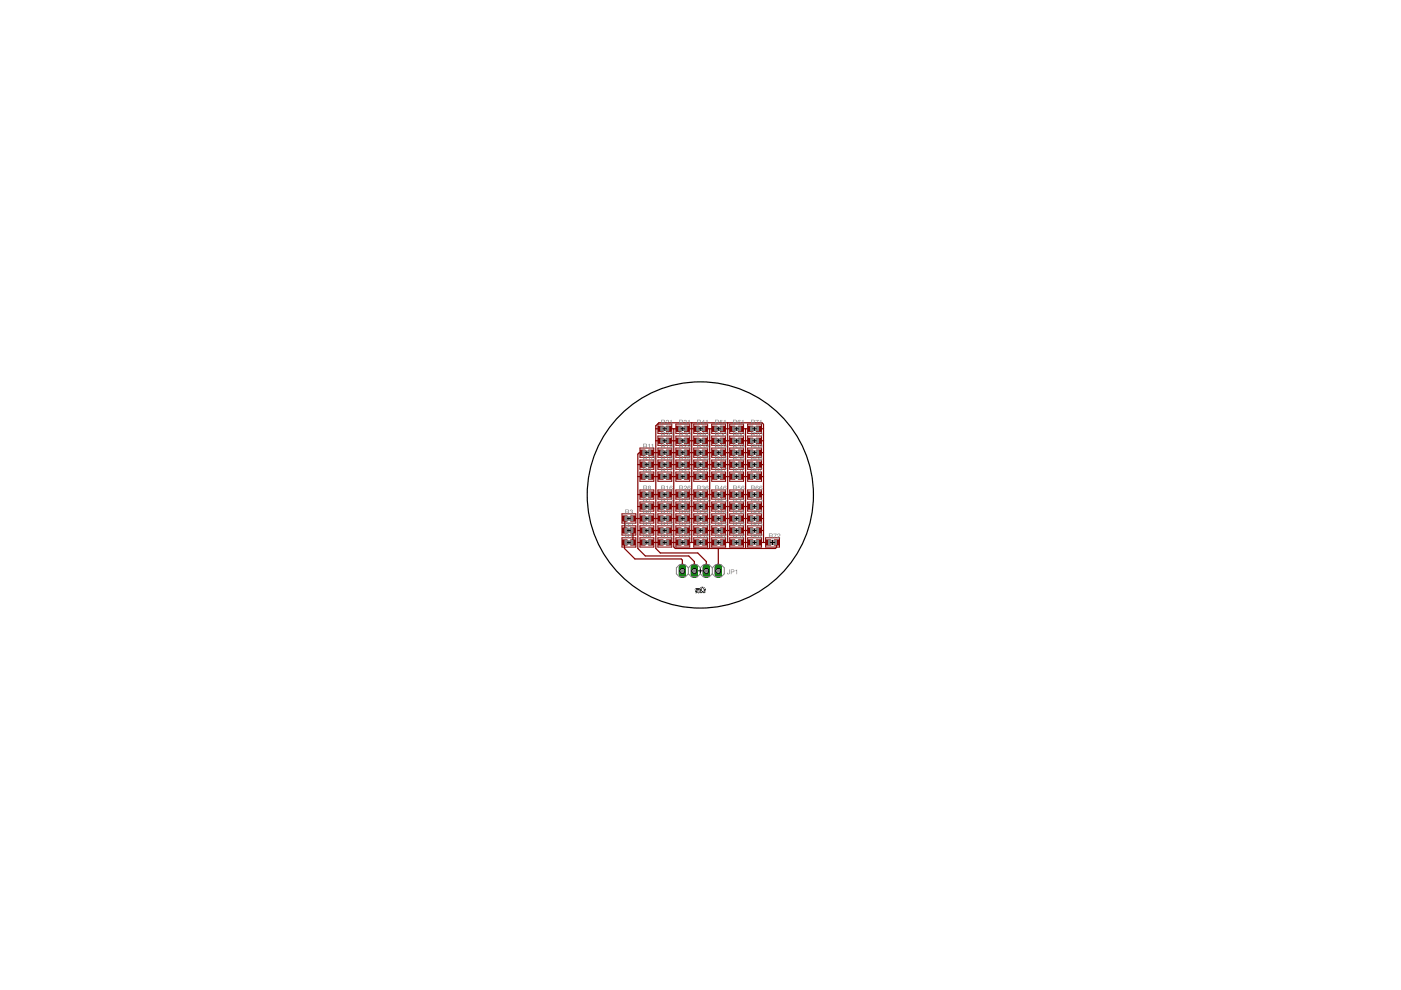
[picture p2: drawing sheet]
<svg xmlns="http://www.w3.org/2000/svg" width="297mm" height="210mm" viewBox="0 0 297 210" stroke-linecap="round" stroke-linejoin="round" font-family="sans-serif">
<path d="M144.7 120.3v1.5" fill="none" stroke="#008000" stroke-width="1.5"/>
<circle cx="144.7" cy="121" r=".51" fill="#fff" stroke="#000" stroke-width=".21"/>
<path d="M147.2 120.3v1.5" fill="none" stroke="#008000" stroke-width="1.5"/>
<circle cx="147.2" cy="121" r=".51" fill="#fff" stroke="#000" stroke-width=".21"/>
<path d="M149.8 120.3v1.5" fill="none" stroke="#008000" stroke-width="1.5"/>
<circle cx="149.8" cy="121" r=".51" fill="#fff" stroke="#000" stroke-width=".21"/>
<path d="M152.3 120.3v1.5" fill="none" stroke="#008000" stroke-width="1.5"/>
<circle cx="152.3" cy="121" r=".51" fill="#fff" stroke="#000" stroke-width=".21"/>
<g fill="#800000" stroke="#800000" stroke-width=".21">
<path d="M132 114.5h1v1.1h-1z"/>
<path d="M133.7 114.5h1v1.1h-1z"/>
<path d="M135.8 98h1v1.1h-1z"/>
<path d="M137.5 98h1v1.1h-1z"/>
<path d="M135.8 95.4h1v1.1h-1z"/>
<path d="M137.5 95.4h1v1.1h-1z"/>
<path d="M139.6 114.5h1v1.1h-1z"/>
<path d="M141.3 114.5h1v1.1h-1z"/>
<path d="M139.6 111.9h1v1.1h-1z"/>
<path d="M141.3 111.9h1v1.1h-1z"/>
<path d="M139.6 109.4h1v1.1h-1z"/>
<path d="M141.3 109.4h1v1.1h-1z"/>
<path d="M139.6 106.8h1v1.1h-1z"/>
<path d="M141.3 106.8h1v1.1h-1z"/>
<path d="M139.6 104.3h1v1.1h-1z"/>
<path d="M141.3 104.3h1v1.1h-1z"/>
<path d="M139.6 100.5h1v1.1h-1z"/>
<path d="M141.3 100.5h1v1.1h-1z"/>
<path d="M139.6 98h1v1.1h-1z"/>
<path d="M141.3 98h1v1.1h-1z"/>
<path d="M139.6 95.4h1v1.1h-1z"/>
<path d="M141.3 95.4h1v1.1h-1z"/>
<path d="M133.7 111.9h1v1.1h-1z"/>
<path d="M132 111.9h1v1.1h-1z"/>
<path d="M139.6 92.9h1v1.1h-1z"/>
<path d="M141.3 92.9h1v1.1h-1z"/>
<path d="M139.6 90.4h1v1.1h-1z"/>
<path d="M141.3 90.4h1v1.1h-1z"/>
<path d="M143.4 114.5h1v1.1h-1z"/>
<path d="M145.1 114.5h1v1.1h-1z"/>
<path d="M143.4 111.9h1v1.1h-1z"/>
<path d="M145.1 111.9h1v1.1h-1z"/>
<path d="M143.4 109.4h1v1.1h-1z"/>
<path d="M145.1 109.4h1v1.1h-1z"/>
<path d="M143.4 106.8h1v1.1h-1z"/>
<path d="M145.1 106.8h1v1.1h-1z"/>
<path d="M143.4 104.3h1v1.1h-1z"/>
<path d="M145.1 104.3h1v1.1h-1z"/>
<path d="M143.4 100.5h1v1.1h-1z"/>
<path d="M145.1 100.5h1v1.1h-1z"/>
<path d="M143.4 98h1v1.1h-1z"/>
<path d="M145.1 98h1v1.1h-1z"/>
<path d="M143.4 95.4h1v1.1h-1z"/>
<path d="M145.1 95.4h1v1.1h-1z"/>
<path d="M132 109.4h1v1.1h-1z"/>
<path d="M133.7 109.4h1v1.1h-1z"/>
<path d="M143.4 92.9h1v1.1h-1z"/>
<path d="M145.1 92.9h1v1.1h-1z"/>
<path d="M143.4 90.4h1v1.1h-1z"/>
<path d="M145.1 90.4h1v1.1h-1z"/>
<path d="M147.2 114.5h1v1.1h-1z"/>
<path d="M148.9 114.5h1v1.1h-1z"/>
<path d="M147.2 111.9h1v1.1h-1z"/>
<path d="M148.9 111.9h1v1.1h-1z"/>
<path d="M147.2 109.4h1v1.1h-1z"/>
<path d="M148.9 109.4h1v1.1h-1z"/>
<path d="M147.2 106.8h1v1.1h-1z"/>
<path d="M148.9 106.8h1v1.1h-1z"/>
<path d="M147.2 104.3h1v1.1h-1z"/>
<path d="M148.9 104.3h1v1.1h-1z"/>
<path d="M147.2 100.5h1v1.1h-1z"/>
<path d="M148.9 100.5h1v1.1h-1z"/>
<path d="M147.2 98h1v1.1h-1z"/>
<path d="M148.9 98h1v1.1h-1z"/>
<path d="M147.2 95.4h1v1.1h-1z"/>
<path d="M148.9 95.4h1v1.1h-1z"/>
<path d="M135.8 114.5h1v1.1h-1z"/>
<path d="M137.5 114.5h1v1.1h-1z"/>
<path d="M147.2 92.9h1v1.1h-1z"/>
<path d="M148.9 92.9h1v1.1h-1z"/>
<path d="M147.2 90.4h1v1.1h-1z"/>
<path d="M148.9 90.4h1v1.1h-1z"/>
<path d="M151 114.5h1v1.1h-1z"/>
<path d="M152.7 114.5h1v1.1h-1z"/>
<path d="M151 111.9h1v1.1h-1z"/>
<path d="M152.7 111.9h1v1.1h-1z"/>
<path d="M151 109.4h1v1.1h-1z"/>
<path d="M152.7 109.4h1v1.1h-1z"/>
<path d="M151 106.8h1v1.1h-1z"/>
<path d="M152.7 106.8h1v1.1h-1z"/>
<path d="M151 104.3h1v1.1h-1z"/>
<path d="M152.7 104.3h1v1.1h-1z"/>
<path d="M151 100.5h1v1.1h-1z"/>
<path d="M152.7 100.5h1v1.1h-1z"/>
<path d="M151 98h1v1.1h-1z"/>
<path d="M152.7 98h1v1.1h-1z"/>
<path d="M151 95.4h1v1.1h-1z"/>
<path d="M152.7 95.4h1v1.1h-1z"/>
<path d="M135.8 111.9h1v1.1h-1z"/>
<path d="M137.5 111.9h1v1.1h-1z"/>
<path d="M151 92.9h1v1.1h-1z"/>
<path d="M152.7 92.9h1v1.1h-1z"/>
<path d="M151 90.4h1v1.1h-1z"/>
<path d="M152.7 90.4h1v1.1h-1z"/>
<path d="M154.8 114.5h1v1.1h-1z"/>
<path d="M156.5 114.5h1v1.1h-1z"/>
<path d="M154.8 111.9h1v1.1h-1z"/>
<path d="M156.5 111.9h1v1.1h-1z"/>
<path d="M154.8 109.4h1v1.1h-1z"/>
<path d="M156.5 109.4h1v1.1h-1z"/>
<path d="M154.8 106.8h1v1.1h-1z"/>
<path d="M156.5 106.8h1v1.1h-1z"/>
<path d="M154.8 104.3h1v1.1h-1z"/>
<path d="M156.5 104.3h1v1.1h-1z"/>
<path d="M154.8 100.5h1v1.1h-1z"/>
<path d="M156.5 100.5h1v1.1h-1z"/>
<path d="M154.8 98h1v1.1h-1z"/>
<path d="M156.5 98h1v1.1h-1z"/>
<path d="M154.8 95.4h1v1.1h-1z"/>
<path d="M156.5 95.4h1v1.1h-1z"/>
<path d="M135.8 109.4h1v1.1h-1z"/>
<path d="M137.5 109.4h1v1.1h-1z"/>
<path d="M154.8 92.9h1v1.1h-1z"/>
<path d="M156.5 92.9h1v1.1h-1z"/>
<path d="M154.8 90.4h1v1.1h-1z"/>
<path d="M156.5 90.4h1v1.1h-1z"/>
<path d="M158.6 114.5h1v1.1h-1z"/>
<path d="M160.3 114.5h1.1v1.1h-1.1z"/>
<path d="M158.6 111.9h1v1.1h-1z"/>
<path d="M160.3 111.9h1.1v1.1h-1.1z"/>
<path d="M158.6 109.4h1v1.1h-1z"/>
<path d="M160.3 109.4h1.1v1.1h-1.1z"/>
<path d="M158.6 106.8h1v1.1h-1z"/>
<path d="M160.3 106.8h1.1v1.1h-1.1z"/>
<path d="M158.6 104.3h1v1.1h-1z"/>
<path d="M160.3 104.3h1.1v1.1h-1.1z"/>
<path d="M158.6 100.5h1v1.1h-1z"/>
<path d="M160.3 100.5h1.1v1.1h-1.1z"/>
<path d="M158.6 98h1v1.1h-1z"/>
<path d="M160.3 98h1.1v1.1h-1.1z"/>
<path d="M158.6 95.4h1v1.1h-1z"/>
<path d="M160.3 95.4h1.1v1.1h-1.1z"/>
<path d="M135.8 106.8h1v1.1h-1z"/>
<path d="M137.5 106.8h1v1.1h-1z"/>
<path d="M158.6 92.9h1v1.1h-1z"/>
<path d="M160.3 92.9h1.1v1.1h-1.1z"/>
<path d="M158.6 90.4h1v1.1h-1z"/>
<path d="M160.3 90.4h1.1v1.1h-1.1z"/>
<path d="M162.4 114.5h1v1.1h-1z"/>
<path d="M164.1 114.5h1v1.1h-1z"/>
<path d="M135.8 104.3h1v1.1h-1z"/>
<path d="M137.5 104.3h1v1.1h-1z"/>
<path d="M135.8 100.5h1v1.1h-1z"/>
<path d="M137.5 100.5h1v1.1h-1z"/>
</g>
<g fill="none" stroke="#800000" stroke-width=".25">
<path d="M135.2 98.5h1.1M136.3 96h-.7l-.4 .3v20l1.6 1.6h9.2l1.2 1.2v1.9M138 96h2.1M138 98.5h2.1M139 90.9h1.1M139 93.5h1.1M141.8 90.9h2.1M141.8 93.5h2.1M141.8 96h2.1M141.8 98.5h2.1M142.9 90.9v25.1l.3 .3h21.2l.2-.2v-1.1M145.6 90.9h2.1"/>
<path d="M145.6 93.5h2.1M145.6 96h2.1M145.6 98.5h2.1M146.7 89.6v25.4M149.2 90.9h2.3M149.4 93.5h2.1M149.4 96h2.1M149.4 98.5h2.1M150.5 90.9v25.4M153.2 90.9h2.1M153.2 93.5h2.1M153.2 96h2.1"/>
<path d="M153.2 98.5h2.1M154.3 89.6v25.4M157 90.9h2.1M157 93.5h2.1M157 96h2.1M157 98.5h2.1M158.1 90.9v25.4M160.8 90.9h1.1M160.8 93.5h1.1M160.8 96h1.1M160.8 98.5h1.1M132.5 109.9v2.6"/>
<path d="M132.5 115l-.1 1.3 2.2 2.2h9.8l.3 .2v2.3M134.2 112.5v2.5M134.2 109.9h2.1M135.2 115h1.1M135.2 101h1.1M135.2 104.9h1.1M135.2 107.4h1.1M135.2 112.5h1.1M138 115h2.1M138 101h2.1M138 104.9h2.1M138 107.4h2.1"/>
<path d="M138 109.9h2.1M138 112.5h2.1M141.8 115h2.1M141.8 101h2.1M141.8 104.9h2.1M141.8 107.4h2.1M141.8 109.9h2.1M141.8 112.5h2.1M145.6 115h2.1M145.6 101h2.1M145.6 104.9h2.1M145.6 107.4h2.1"/>
<path d="M145.6 109.9h2.1M145.6 112.5h2.1M149.4 115h2.1M149.4 101h2.1M149.4 104.9h2.1M149.4 107.4h2.1M149.4 109.9h2.1M149.4 112.5h2.1M150.2 116.3l-.1 .1M152.4 116.3l-.1 4.7M153.2 115h2.1M153.2 101h2.1"/>
<path d="M153.2 104.9h2.1M153.2 107.4h2.1M153.2 109.9h2.1M153.2 112.5h2.1M157 115h2.1M157 101h2.1M157 104.9h2.1M157 107.4h2.1M157 109.9h2.1M157 112.5h2.1M160.8 115h2.1M160.8 101h1.1"/>
<path d="M160.8 104.9h1.1M160.8 107.4h1.1M160.8 109.9h1.1M160.8 112.5h1.1M161.9 115v-25l-.3-.4h-21.9l-.7 .7v26l1 .9h7.9l1.9 1.9v1.9"/>
</g>
<path d="M144.7 120.3v1.5" fill="none" stroke="#008000" stroke-width="1.5"/>
<circle cx="144.7" cy="121" r=".51" fill="#fff" stroke="#000" stroke-width=".21"/>
<path d="M147.2 120.3v1.5" fill="none" stroke="#008000" stroke-width="1.5"/>
<circle cx="147.2" cy="121" r=".51" fill="#fff" stroke="#000" stroke-width=".21"/>
<path d="M149.8 120.3v1.5" fill="none" stroke="#008000" stroke-width="1.5"/>
<circle cx="149.8" cy="121" r=".51" fill="#fff" stroke="#000" stroke-width=".21"/>
<path d="M152.3 120.3v1.5" fill="none" stroke="#008000" stroke-width="1.5"/>
<circle cx="152.3" cy="121" r=".51" fill="#fff" stroke="#000" stroke-width=".21"/>
<g fill="none" stroke="#800000" stroke-width=".21">
<path d="M135.7 97.5h2.9v2h-2.9zM135.7 95h2.9v2h-2.9zM139.5 97.5h2.9v2h-2.9zM139.5 95h2.9v2h-2.9zM139.5 89.9h2.9v2h-2.9zM139.5 92.5h2.9v1.9h-2.9zM143.3 97.5h2.9v2h-2.9zM143.3 95h2.9v2h-2.9zM143.3 92.5h2.9v1.9h-2.9zM143.3 89.9h2.9v2h-2.9zM147.1 97.5h2.9v2h-2.9zM147.1 95h2.9v2h-2.9z"/>
<path d="M147.1 92.5h2.9v1.9h-2.9zM147.1 89.9h2.9v2h-2.9zM150.9 97.5h2.9v2h-2.9zM150.9 95h2.9v2h-2.9zM150.9 92.5h2.9v1.9h-2.9zM150.9 89.9h2.9v2h-2.9zM154.7 97.5h2.9v2h-2.9zM154.7 95h2.9v2h-2.9zM154.7 92.5h2.9v1.9h-2.9zM154.7 89.9h2.9v2h-2.9zM158.5 97.5h3v2h-3zM158.5 95h3v2h-3z"/>
<path d="M158.5 92.5h3v1.9h-3zM158.5 89.9h3v2h-3zM131.9 114h2.9v2h-2.9zM131.9 108.9h2.9v2h-2.9zM131.9 111.5h2.9v2h-2.9zM135.7 114h2.9v2h-2.9zM135.7 100.1h2.9v1.9h-2.9zM135.7 103.9h2.9v1.9h-2.9zM135.7 106.4h2.9v2h-2.9zM135.7 108.9h2.9v2h-2.9zM135.7 111.5h2.9v2h-2.9zM139.5 114h2.9v2h-2.9z"/>
<path d="M139.5 100.1h2.9v1.9h-2.9zM139.5 103.9h2.9v1.9h-2.9zM139.5 106.4h2.9v2h-2.9zM139.5 108.9h2.9v2h-2.9zM139.5 111.5h2.9v2h-2.9zM143.3 114h2.9v2h-2.9zM143.3 111.5h2.9v2h-2.9zM143.3 108.9h2.9v2h-2.9zM143.3 106.4h2.9v2h-2.9zM143.3 103.9h2.9v1.9h-2.9zM143.3 100.1h2.9v1.9h-2.9zM147.1 114h2.9v2h-2.9z"/>
<path d="M147.1 111.5h2.9v2h-2.9zM147.1 108.9h2.9v2h-2.9zM147.1 106.4h2.9v2h-2.9zM147.1 103.9h2.9v1.9h-2.9zM147.1 100.1h2.9v1.9h-2.9zM150.9 114h2.9v2h-2.9zM150.9 111.5h2.9v2h-2.9zM150.9 108.9h2.9v2h-2.9zM150.9 106.4h2.9v2h-2.9zM150.9 103.9h2.9v1.9h-2.9zM150.9 100.1h2.9v1.9h-2.9zM154.7 114h2.9v2h-2.9z"/>
<path d="M154.7 111.5h2.9v2h-2.9zM154.7 108.9h2.9v2h-2.9zM154.7 106.4h2.9v2h-2.9zM154.7 103.9h2.9v1.9h-2.9zM154.7 100.1h2.9v1.9h-2.9zM158.5 114h3v2h-3zM158.5 111.5h3v2h-3zM158.5 108.9h3v2h-3zM158.5 106.4h3v2h-3zM158.5 103.9h3v1.9h-3zM158.5 100.1h3v1.9h-3zM162.3 114h3v2h-3z"/>
</g>
<g fill="none" stroke="#808080" stroke-width=".21">
<path d="M136.7 98.9h.9M136.7 98.2h.9M136.7 96.3h.9M136.7 95.6h.9M140.5 98.9h.9M140.5 98.2h.9M140.5 96.3h.9M140.5 95.6h.9M140.5 93.8h.9M140.5 93.1h.9M140.5 91.3h.9M140.5 90.6h.9"/>
<path d="M144.3 98.9h.9M144.3 98.2h.9M144.3 96.3h.9M144.3 95.6h.9M144.3 93.8h.9M144.3 93.1h.9M144.3 91.3h.9M144.3 90.6h.9M148.1 98.9h.9M148.1 98.2h.9M148.1 96.3h.9M148.1 95.6h.9"/>
<path d="M148.1 93.8h.9M148.1 93.1h.9M148.1 91.3h.9M148.1 90.6h.9M151.9 98.9h.9M151.9 98.2h.9M151.9 96.3h.9M151.9 95.6h.9M151.9 93.8h.9M151.9 93.1h.9M151.9 91.3h.9M151.9 90.6h.9"/>
<path d="M155.7 98.9h.9M155.7 98.2h.9M155.7 96.3h.9M155.7 95.6h.9M155.7 93.8h.9M155.7 93.1h.9M155.7 91.3h.9M155.7 90.6h.9M159.6 98.9h.8M159.6 98.2h.8M159.6 96.3h.8M159.6 95.6h.8"/>
<path d="M159.6 93.8h.8M159.6 93.1h.8M159.6 91.3h.8M159.6 90.6h.8M132.9 115.4h.9M132.9 114.7h.9M132.9 112.8h.9M132.9 112.1h.9M132.9 110.3h.9M132.9 109.6h.9M136.7 115.4h.9M136.7 114.7h.9"/>
<path d="M136.7 112.8h.9M136.7 112.1h.9M136.7 110.3h.9M136.7 109.6h.9M136.7 107.8h.9M136.7 107h.9M136.7 105.2h.9M136.7 104.5h.9M136.7 101.4h.9M136.7 100.7h.9M140.5 115.4h.9M140.5 114.7h.9"/>
<path d="M140.5 112.8h.9M140.5 112.1h.9M140.5 110.3h.9M140.5 109.6h.9M140.5 107.8h.9M140.5 107h.9M140.5 105.2h.9M140.5 104.5h.9M140.5 101.4h.9M140.5 100.7h.9M144.3 115.4h.9M144.3 114.7h.9"/>
<path d="M144.3 112.8h.9M144.3 112.1h.9M144.3 110.3h.9M144.3 109.6h.9M144.3 107.8h.9M144.3 107h.9M144.3 105.2h.9M144.3 104.5h.9M144.3 101.4h.9M144.3 100.7h.9M148.1 115.4h.9M148.1 114.7h.9"/>
<path d="M148.1 112.8h.9M148.1 112.1h.9M148.1 110.3h.9M148.1 109.6h.9M148.1 107.8h.9M148.1 107h.9M148.1 105.2h.9M148.1 104.5h.9M148.1 101.4h.9M148.1 100.7h.9M151.9 115.4h.9M151.9 114.7h.9"/>
<path d="M151.9 112.8h.9M151.9 112.1h.9M151.9 110.3h.9M151.9 109.6h.9M151.9 107.8h.9M151.9 107h.9M151.9 105.2h.9M151.9 104.5h.9M151.9 101.4h.9M151.9 100.7h.9M155.7 115.4h.9M155.7 114.7h.9"/>
<path d="M155.7 112.8h.9M155.7 112.1h.9M155.7 110.3h.9M155.7 109.6h.9M155.7 107.8h.9M155.7 107h.9M155.7 105.2h.9M155.7 104.5h.9M155.7 101.4h.9M155.7 100.7h.9M159.6 115.4h.8M159.6 114.7h.8"/>
<path d="M159.6 112.8h.8M159.6 112.1h.8M159.6 110.3h.8M159.6 109.6h.8M159.6 107.8h.8M159.6 107h.8M159.6 105.2h.8M159.6 104.5h.8M159.6 101.4h.8M159.6 100.7h.8M163.4 115.4h.8M163.4 114.7h.8"/>
<path d="M145.9 120.4l-.6-.6h-1.3l-.6 .6v1.3l.6 .6h1.3l.6-.6M145.9 120.4l.7-.6h1.2l.7 .6M145.9 121.7l.7 .6h1.2l.7-.6M145.9 120.4v1.3M148.5 120.4l.6-.6h1.3l.6 .6M148.5 121.7l.6 .6h1.3l.6-.6M148.5 120.4v1.3M151 120.4l.7-.6h1.2l.7 .6v1.3l-.7 .6h-1.2l-.7-.6M151 120.4v1.3"/>
</g>
<g fill="#808080" stroke="#808080" stroke-width=".21">
<path d="M149.5 120.8h.5v.5h-.5z"/>
<path d="M147 120.8h.5v.5h-.5z"/>
<path d="M144.4 120.8h.5v.5h-.5z"/>
<path d="M152 120.8h.5v.5h-.5z"/>
<path d="M133.8 114.6h.4v.8h-.4z"/>
<path d="M132.5 114.6h.4v.8h-.4z"/>
<path d="M137.6 98.1h.4v.8h-.4z"/>
<path d="M136.3 98.1h.4v.8h-.4z"/>
<path d="M137.6 95.5h.4v.9h-.4z"/>
<path d="M136.3 95.5h.4v.9h-.4z"/>
<path d="M141.4 114.6h.4v.8h-.4z"/>
<path d="M140.1 114.6h.4v.8h-.4z"/>
<path d="M141.4 112.1h.4v.8h-.4z"/>
<path d="M140.1 112.1h.4v.8h-.4z"/>
<path d="M141.4 109.5h.4v.9h-.4z"/>
<path d="M140.1 109.5h.4v.9h-.4z"/>
<path d="M141.4 107h.4v.8h-.4z"/>
<path d="M140.1 107h.4v.8h-.4z"/>
<path d="M141.4 104.4h.4v.9h-.4z"/>
<path d="M140.1 104.4h.4v.9h-.4z"/>
<path d="M141.4 100.6h.4v.9h-.4z"/>
<path d="M140.1 100.6h.4v.9h-.4z"/>
<path d="M141.4 98.1h.4v.8h-.4z"/>
<path d="M140.1 98.1h.4v.8h-.4z"/>
<path d="M141.4 95.5h.4v.9h-.4z"/>
<path d="M140.1 95.5h.4v.9h-.4z"/>
<path d="M132.5 112.1h.4v.8h-.4z"/>
<path d="M133.8 112.1h.4v.8h-.4z"/>
<path d="M141.4 93h.4v.9h-.4z"/>
<path d="M140.1 93h.4v.9h-.4z"/>
<path d="M141.4 90.5h.4v.8h-.4z"/>
<path d="M140.1 90.5h.4v.8h-.4z"/>
<path d="M145.2 114.6h.4v.8h-.4z"/>
<path d="M143.9 114.6h.4v.8h-.4z"/>
<path d="M145.2 112.1h.4v.8h-.4z"/>
<path d="M143.9 112.1h.4v.8h-.4z"/>
<path d="M145.2 109.5h.4v.9h-.4z"/>
<path d="M143.9 109.5h.4v.9h-.4z"/>
<path d="M145.2 107h.4v.8h-.4z"/>
<path d="M143.9 107h.4v.8h-.4z"/>
<path d="M145.2 104.4h.4v.9h-.4z"/>
<path d="M143.9 104.4h.4v.9h-.4z"/>
<path d="M145.2 100.6h.4v.9h-.4z"/>
<path d="M143.9 100.6h.4v.9h-.4z"/>
<path d="M145.2 98.1h.4v.8h-.4z"/>
<path d="M143.9 98.1h.4v.8h-.4z"/>
<path d="M145.2 95.5h.4v.9h-.4z"/>
<path d="M143.9 95.5h.4v.9h-.4z"/>
<path d="M133.8 109.5h.4v.9h-.4z"/>
<path d="M132.5 109.5h.4v.9h-.4z"/>
<path d="M145.2 93h.4v.9h-.4z"/>
<path d="M143.9 93h.4v.9h-.4z"/>
<path d="M145.2 90.5h.4v.8h-.4z"/>
<path d="M143.9 90.5h.4v.8h-.4z"/>
<path d="M149 114.6h.4v.8h-.4z"/>
<path d="M147.7 114.6h.4v.8h-.4z"/>
<path d="M149 112.1h.4v.8h-.4z"/>
<path d="M147.7 112.1h.4v.8h-.4z"/>
<path d="M149 109.5h.4v.9h-.4z"/>
<path d="M147.7 109.5h.4v.9h-.4z"/>
<path d="M149 107h.4v.8h-.4z"/>
<path d="M147.7 107h.4v.8h-.4z"/>
<path d="M149 104.4h.4v.9h-.4z"/>
<path d="M147.7 104.4h.4v.9h-.4z"/>
<path d="M149 100.6h.4v.9h-.4z"/>
<path d="M147.7 100.6h.4v.9h-.4z"/>
<path d="M149 98.1h.4v.8h-.4z"/>
<path d="M147.7 98.1h.4v.8h-.4z"/>
<path d="M149 95.5h.4v.9h-.4z"/>
<path d="M147.7 95.5h.4v.9h-.4z"/>
<path d="M137.6 114.6h.4v.8h-.4z"/>
<path d="M136.3 114.6h.4v.8h-.4z"/>
<path d="M149 93h.4v.9h-.4z"/>
<path d="M147.7 93h.4v.9h-.4z"/>
<path d="M149 90.5h.4v.8h-.4z"/>
<path d="M147.7 90.5h.4v.8h-.4z"/>
<path d="M152.8 114.6h.4v.8h-.4z"/>
<path d="M151.5 114.6h.5v.8h-.5z"/>
<path d="M152.8 112.1h.4v.8h-.4z"/>
<path d="M151.5 112.1h.5v.8h-.5z"/>
<path d="M152.8 109.5h.4v.9h-.4z"/>
<path d="M151.5 109.5h.5v.9h-.5z"/>
<path d="M152.8 107h.4v.8h-.4z"/>
<path d="M151.5 107h.5v.8h-.5z"/>
<path d="M152.8 104.4h.4v.9h-.4z"/>
<path d="M151.5 104.4h.5v.9h-.5z"/>
<path d="M152.8 100.6h.4v.9h-.4z"/>
<path d="M151.5 100.6h.5v.9h-.5z"/>
<path d="M152.8 98.1h.4v.8h-.4z"/>
<path d="M151.5 98.1h.5v.8h-.5z"/>
<path d="M152.8 95.5h.4v.9h-.4z"/>
<path d="M151.5 95.5h.5v.9h-.5z"/>
<path d="M137.6 112.1h.4v.8h-.4z"/>
<path d="M136.3 112.1h.4v.8h-.4z"/>
<path d="M152.8 93h.4v.9h-.4z"/>
<path d="M151.5 93h.5v.9h-.5z"/>
<path d="M152.8 90.5h.4v.8h-.4z"/>
<path d="M151.5 90.5h.5v.8h-.5z"/>
<path d="M156.6 114.6h.4v.8h-.4z"/>
<path d="M155.3 114.6h.5v.8h-.5z"/>
<path d="M156.6 112.1h.4v.8h-.4z"/>
<path d="M155.3 112.1h.5v.8h-.5z"/>
<path d="M156.6 109.5h.4v.9h-.4z"/>
<path d="M155.3 109.5h.5v.9h-.5z"/>
<path d="M156.6 107h.4v.8h-.4z"/>
<path d="M155.3 107h.5v.8h-.5z"/>
<path d="M156.6 104.4h.4v.9h-.4z"/>
<path d="M155.3 104.4h.5v.9h-.5z"/>
<path d="M156.6 100.6h.4v.9h-.4z"/>
<path d="M155.3 100.6h.5v.9h-.5z"/>
<path d="M156.6 98.1h.4v.8h-.4z"/>
<path d="M155.3 98.1h.5v.8h-.5z"/>
<path d="M156.6 95.5h.4v.9h-.4z"/>
<path d="M155.3 95.5h.5v.9h-.5z"/>
<path d="M137.6 109.5h.4v.9h-.4z"/>
<path d="M136.3 109.5h.4v.9h-.4z"/>
<path d="M156.6 93h.4v.9h-.4z"/>
<path d="M155.3 93h.5v.9h-.5z"/>
<path d="M156.6 90.5h.4v.8h-.4z"/>
<path d="M155.3 90.5h.5v.8h-.5z"/>
<path d="M160.4 114.6h.4v.8h-.4z"/>
<path d="M159.1 114.6h.5v.8h-.5z"/>
<path d="M160.4 112.1h.4v.8h-.4z"/>
<path d="M159.1 112.1h.5v.8h-.5z"/>
<path d="M160.4 109.5h.4v.9h-.4z"/>
<path d="M159.1 109.5h.5v.9h-.5z"/>
<path d="M160.4 107h.4v.8h-.4z"/>
<path d="M159.1 107h.5v.8h-.5z"/>
<path d="M160.4 104.4h.4v.9h-.4z"/>
<path d="M159.1 104.4h.5v.9h-.5z"/>
<path d="M160.4 100.6h.4v.9h-.4z"/>
<path d="M159.1 100.6h.5v.9h-.5z"/>
<path d="M160.4 98.1h.4v.8h-.4z"/>
<path d="M159.1 98.1h.5v.8h-.5z"/>
<path d="M160.4 95.5h.4v.9h-.4z"/>
<path d="M159.1 95.5h.5v.9h-.5z"/>
<path d="M137.6 107h.4v.8h-.4z"/>
<path d="M136.3 107h.4v.8h-.4z"/>
<path d="M160.4 93h.4v.9h-.4z"/>
<path d="M159.1 93h.5v.9h-.5z"/>
<path d="M160.4 90.5h.4v.8h-.4z"/>
<path d="M159.1 90.5h.5v.8h-.5z"/>
<path d="M164.2 114.6h.4v.8h-.4z"/>
<path d="M162.9 114.6h.5v.8h-.5z"/>
<path d="M137.6 104.4h.4v.9h-.4z"/>
<path d="M136.3 104.4h.4v.9h-.4z"/>
<path d="M137.6 100.6h.4v.9h-.4z"/>
<path d="M136.3 100.6h.4v.9h-.4z"/>
</g>
<g fill="#808080">
<path d="M154.6 120.7h.1v.7a.3 .3 0 0 1-.3 .4 .3 .3 0 0 1-.3-.4h.2a.17 .17 0 0 0 .1 .3 .17 .17 0 0 0 .2-.2zM154.9 120.7h.5a.29 .29 0 0 1 .3 .3 .29 .29 0 0 1-.3 .3h-.3v.4h-.2zM155.1 120.9v.3h.3a.18 .18 0 0 0 .2-.2 .18 .18 0 0 0-.2-.1zM155.9 121l.4-.2v.9h-.2v-.7z"/>
<path d="M132.7 113.2v.4h.3a.18 .18 0 0 0 .2-.2 .18 .18 0 0 0-.1-.2zM132.6 113.1h.4a.28 .28 0 0 1 .4 .2 .28 .28 0 0 1-.2 .3l.2 .5h-.1l-.1-.3-.2-.1h-.3v.4h-.1zM133.6 113.3l.4-.2v1h-.2v-.7z"/>
<path d="M136.5 96.7v.4h.3a.18 .18 0 0 0 .2-.2 .18 .18 0 0 0-.1-.2zM136.4 96.6h.5a.28 .28 0 0 1 .3 .2 .28 .28 0 0 1-.2 .3l.2 .5h-.1l-.1-.3-.2-.1h-.3v.4h-.1zM137.4 96.8l.4-.2v1h-.1v-.7zM138.3 96.7a.46 .46 0 0 1 .5 .4 .46 .46 0 0 1-.5 .5l-.2-.4zM138.4 96.8a.37 .37 0 0 0-.2 .4 .37 .37 0 0 0 .4 .3v-.6z"/>
<path d="M136.5 94.2v.3h.3a.18 .18 0 0 0 .2-.1 .18 .18 0 0 0-.1-.2zM136.4 94.1h.5a.28 .28 0 0 1 .3 .2 .28 .28 0 0 1-.2 .3l.2 .5h-.1l-.1-.4h-.2h-.3v.4h-.1zM137.4 94.3l.4-.2v1h-.1v-.7zM138.1 94.3l.4-.2v1h-.2v-.7z"/>
<path d="M140.3 113.2v.4h.3a.18 .18 0 0 0 .3-.2 .18 .18 0 0 0-.2-.2zM140.2 113.1h.5a.28 .28 0 0 1 .3 .2 .28 .28 0 0 1-.1 .3l.1 .5h-.1l-.1-.3-.2-.1h-.3v.4h-.1zM141.2 113.3l.4-.2v1h-.1v-.7zM142 113.3a.35 .35 0 0 1 .6 .1 .35 .35 0 0 1-.4 .4l-.1 .2h.5v.1h-.7l.1-.3a.35 .35 0 0 0 .4-.2 .35 .35 0 0 0 0-.3l-.5 .2z"/>
<path d="M140.3 110.7v.3h.3a.18 .18 0 0 0 .3-.1 .18 .18 0 0 0-.2-.2zM140.2 110.6h.5a.28 .28 0 0 1 .3 .1 .28 .28 0 0 1-.1 .4l.1 .5h-.1l-.1-.4h-.2h-.3v.4h-.1zM141.2 110.8l.4-.2v1h-.1v-.7zM142 110.7l.2-.1a.25 .25 0 0 1 .3 .1 .25 .25 0 0 1-.1 .4 .33 .33 0 0 1 0 .5 .33 .33 0 0 1-.5-.3h.1a.2 .2 0 0 0 .3 .2 .2 .2 0 0 0 0-.4h-.1v-.1a.16 .16 0 0 0 .2-.1 .16 .16 0 0 0-.1-.2l-.2 .2h-.2z"/>
<path d="M140.3 108.2v.3h.3a.18 .18 0 0 0 .3-.2 .18 .18 0 0 0-.2-.1zM140.2 108h.5a.28 .28 0 0 1 .3 .2 .28 .28 0 0 1-.1 .3l.1 .5h-.1l-.1-.3-.2-.1h-.3v.4h-.1zM141.2 108.3l.4-.2v.9h-.1v-.7zM142.3 108.2l-.3 .5h.3zM142.4 108.1l.1 .6h.1l-.1 .3h-.2v-.2h-.4z"/>
<path d="M140.3 105.6v.4h.3a.18 .18 0 0 0 .3-.2 .18 .18 0 0 0-.2-.2zM140.2 105.5h.5a.28 .28 0 0 1 .3 .2 .28 .28 0 0 1-.1 .3l.1 .5h-.1l-.1-.4h-.2h-.3v.4h-.1zM141.2 105.7l.4-.2v1h-.1v-.7zM142 105.5h.6v.2h-.5v.2a.34 .34 0 0 1 .5 .2 .34 .34 0 0 1-.3 .5 .34 .34 0 0 1-.4-.3h.2a.22 .22 0 0 0 .3 .1 .22 .22 0 0 0 0-.4 .22 .22 0 0 0-.3 .1h-.1z"/>
<path d="M140.3 103.1v.3h.3a.18 .18 0 0 0 .3-.1 .18 .18 0 0 0-.2-.2zM140.2 103h.5a.28 .28 0 0 1 .3 .1 .28 .28 0 0 1-.1 .4l.1 .5h-.1l-.1-.4-.2-.1h-.3v.5h-.1zM141.2 103.2l.4-.2v1h-.1v-.7zM142 103.1l.4-.1 .2 .2a.29 .29 0 0 0-.4-.1 .29 .29 0 0 0-.1 .4 .35 .35 0 0 1 .5 0 .35 .35 0 0 1-.2 .5 .35 .35 0 0 1-.4-.2zM142.1 103.7a.21 .21 0 0 0 .4 0 .21 .21 0 0 0-.4 0z"/>
<path d="M140.3 99.3v.3h.3a.18 .18 0 0 0 .3-.1 .18 .18 0 0 0-.2-.2zM140.2 99.1h.5a.28 .28 0 0 1 .3 .2 .28 .28 0 0 1-.1 .4l.1 .5h-.1l-.1-.4-.2-.1h-.3v.5h-.1zM141.2 99.4l.4-.2v1h-.1v-.7zM141.9 99.2h.7l-.4 1h-.1v-.2l.4-.7h-.6z"/>
<path d="M140.3 96.7v.4h.3a.18 .18 0 0 0 .3-.2 .18 .18 0 0 0-.2-.2zM140.2 96.6h.5a.28 .28 0 0 1 .3 .2 .28 .28 0 0 1-.1 .3l.1 .5h-.1l-.1-.3-.2-.1h-.3v.4h-.1zM141.2 96.8l.4-.2v1h-.1v-.7zM142.1 96.9a.17 .17 0 0 0 .3 0 .17 .17 0 0 0-.3 0zM142.1 97.4a.2 .2 0 0 0 .4 0 .2 .2 0 0 0-.4 0zM142 96.7a.28 .28 0 0 1 .5 0 .28 .28 0 0 1-.1 .4 .31 .31 0 0 1 .1 .5 .31 .31 0 0 1-.5 0 .31 .31 0 0 1 .1-.5l-.1-.2z"/>
<path d="M140.3 94.2v.3h.3a.18 .18 0 0 0 .3-.1 .18 .18 0 0 0-.2-.2zM140.2 94.1h.5a.28 .28 0 0 1 .3 .2 .28 .28 0 0 1-.1 .3l.1 .5h-.1l-.1-.4h-.2h-.3v.4h-.1zM141.2 94.3l.4-.2v1h-.1v-.7zM142 94.2a.45 .45 0 0 1 .6 .4 .45 .45 0 0 1-.6 .4l-.1-.1 .4 .1 .2-.4a.32 .32 0 0 1-.5 .1 .32 .32 0 0 1 0-.5zM142.1 94.4a.21 .21 0 0 0 .4 0 .21 .21 0 0 0-.4 0z"/>
<path d="M132.7 110.9v.4h.3a.18 .18 0 0 0 .2-.2 .18 .18 0 0 0-.2-.2zM132.5 110.8h.5a.28 .28 0 0 1 .3 .2 .28 .28 0 0 1-.1 .3l.2 .5h-.2v-.3l-.2-.1h-.3v.4h-.2zM133.5 111a.35 .35 0 0 1 .6 .1 .35 .35 0 0 1-.4 .5l-.1 .1h.6v.1h-.7l.1-.3a.35 .35 0 0 0 .3-.1 .35 .35 0 0 0 0-.4l-.4 .2z"/>
<path d="M140.3 91.7v.3h.3a.18 .18 0 0 0 .3-.2 .18 .18 0 0 0-.2-.1zM140.2 91.5h.5a.28 .28 0 0 1 .3 .2 .28 .28 0 0 1-.1 .4l.1 .5h-.1l-.1-.4-.2-.1h-.3v.5h-.1zM141.2 91.7a.35 .35 0 0 1 .6 .1 .35 .35 0 0 1-.4 .5l-.1 .1h.5v.2h-.7l.2-.4a.35 .35 0 0 0 .3-.1 .35 .35 0 0 0 0-.4l-.4 .2zM142.1 91.6a.46 .46 0 0 1 .5 .5 .46 .46 0 0 1-.5 .4l-.2-.4zM142.2 91.7a.37 .37 0 0 0-.2 .4 .37 .37 0 0 0 .4 .3v-.6z"/>
<path d="M140.3 89.1v.4h.3a.18 .18 0 0 0 .3-.2 .18 .18 0 0 0-.2-.2zM140.2 89h.5a.28 .28 0 0 1 .3 .2 .28 .28 0 0 1-.1 .3l.1 .5h-.1l-.1-.4h-.2h-.3v.4h-.1zM141.2 89.2a.35 .35 0 0 1 .6 .1 .35 .35 0 0 1-.4 .4l-.1 .2h.5v.1h-.7l.2-.3a.35 .35 0 0 0 .3-.2 .35 .35 0 0 0 0-.4l-.4 .3zM142 89.2l.4-.2v1h-.2v-.7z"/>
<path d="M144.1 113.2v.4h.4a.18 .18 0 0 0 .2-.2 .18 .18 0 0 0-.2-.2zM144 113.1h.5a.28 .28 0 0 1 .3 .2 .28 .28 0 0 1-.1 .3l.1 .5h-.1l-.1-.3-.2-.1h-.3v.4h-.1zM145 113.3a.35 .35 0 0 1 .6 .1 .35 .35 0 0 1-.4 .4l-.1 .2h.5v.1h-.7l.2-.3a.35 .35 0 0 0 .3-.2 .35 .35 0 0 0 0-.3l-.4 .2zM145.8 113.3a.35 .35 0 0 1 .6 .1 .35 .35 0 0 1-.4 .4l-.1 .2h.5v.1h-.7l.1-.3a.35 .35 0 0 0 .4-.2 .35 .35 0 0 0 0-.3l-.4 .2z"/>
<path d="M144.1 110.7v.3h.4a.18 .18 0 0 0 .2-.1 .18 .18 0 0 0-.2-.2zM144 110.6h.5a.28 .28 0 0 1 .3 .1 .28 .28 0 0 1-.1 .4l.1 .5h-.1l-.1-.4h-.2h-.3v.4h-.1zM145 110.7a.35 .35 0 0 1 .6 .1 .35 .35 0 0 1-.4 .5l-.1 .2h.5v.1h-.7l.2-.3a.35 .35 0 0 0 .3-.2 .35 .35 0 0 0 0-.4l-.4 .2zM145.8 110.7l.3-.1a.25 .25 0 0 1 .3 .1 .25 .25 0 0 1-.2 .4 .33 .33 0 0 1 0 .5 .33 .33 0 0 1-.5-.3h.1a.2 .2 0 0 0 .3 .2 .2 .2 0 0 0 0-.4h-.1l.1-.1a.16 .16 0 0 0 .1-.1 .16 .16 0 0 0-.1-.2l-.2 .2h-.2z"/>
<path d="M144.1 108.2v.3h.4a.18 .18 0 0 0 .2-.2 .18 .18 0 0 0-.2-.1zM144 108h.5a.28 .28 0 0 1 .3 .2 .28 .28 0 0 1-.1 .3l.1 .5h-.1l-.1-.3-.2-.1h-.3v.4h-.1zM145 108.2a.35 .35 0 0 1 .6 .1 .35 .35 0 0 1-.4 .5l-.1 .1h.5v.1h-.7l.2-.3a.35 .35 0 0 0 .3-.1 .35 .35 0 0 0 0-.4l-.4 .2zM146.2 108.2l-.4 .5h.4zM146.2 108.1l.1 .6h.1l-.1 .3h-.1v-.2h-.5z"/>
<path d="M144.1 105.6v.4h.4a.18 .18 0 0 0 .2-.2 .18 .18 0 0 0-.2-.2zM144 105.5h.5a.28 .28 0 0 1 .3 .2 .28 .28 0 0 1-.1 .3l.1 .5h-.1l-.1-.4h-.2h-.3v.4h-.1zM145 105.7a.35 .35 0 0 1 .6 .1 .35 .35 0 0 1-.4 .4l-.1 .2h.5v.1h-.7l.2-.3a.35 .35 0 0 0 .3-.2 .35 .35 0 0 0 0-.4l-.4 .3zM145.8 105.5h.6v.2h-.5v.2a.34 .34 0 0 1 .5 .2 .34 .34 0 0 1-.2 .5 .34 .34 0 0 1-.5-.3h.2a.22 .22 0 0 0 .3 .1 .22 .22 0 0 0 0-.4 .22 .22 0 0 0-.3 .1h-.1z"/>
<path d="M144.1 103.1v.3h.4a.18 .18 0 0 0 .2-.1 .18 .18 0 0 0-.2-.2zM144 103h.5a.28 .28 0 0 1 .3 .1 .28 .28 0 0 1-.1 .4l.1 .5h-.1l-.1-.4-.2-.1h-.3v.5h-.1zM145 103.1a.35 .35 0 0 1 .6 .1 .35 .35 0 0 1-.4 .5l-.1 .2h.5v.1h-.7l.2-.3a.35 .35 0 0 0 .3-.2 .35 .35 0 0 0 0-.4l-.4 .2zM145.9 103.1l.3-.1 .2 .2a.29 .29 0 0 0-.4-.1 .29 .29 0 0 0-.1 .4 .35 .35 0 0 1 .5 0 .35 .35 0 0 1-.2 .5 .35 .35 0 0 1-.4-.2zM145.9 103.7a.21 .21 0 0 0 .4 0 .21 .21 0 0 0-.4 0z"/>
<path d="M144.1 99.3v.3h.4a.18 .18 0 0 0 .2-.1 .18 .18 0 0 0-.2-.2zM144 99.1h.5a.28 .28 0 0 1 .3 .2 .28 .28 0 0 1-.1 .4l.1 .5h-.1l-.1-.4-.2-.1h-.3v.5h-.1zM145 99.3a.35 .35 0 0 1 .6 .1 .35 .35 0 0 1-.4 .5l-.1 .1h.5v.2h-.7l.2-.3a.35 .35 0 0 0 .3-.2 .35 .35 0 0 0 0-.4l-.4 .2zM145.7 99.2h.7l-.4 1h-.1v-.2l.4-.7h-.6z"/>
<path d="M144.1 96.7v.4h.4a.18 .18 0 0 0 .2-.2 .18 .18 0 0 0-.2-.2zM144 96.6h.5a.28 .28 0 0 1 .3 .2 .28 .28 0 0 1-.1 .3l.1 .5h-.1l-.1-.3-.2-.1h-.3v.4h-.1zM145 96.8a.35 .35 0 0 1 .6 .1 .35 .35 0 0 1-.4 .4l-.1 .2h.5v.1h-.7l.2-.3a.35 .35 0 0 0 .3-.2 .35 .35 0 0 0 0-.3l-.4 .2zM145.9 96.9a.17 .17 0 0 0 .3 0 .17 .17 0 0 0-.3 0zM145.9 97.4a.2 .2 0 0 0 .4 0 .2 .2 0 0 0-.4 0zM145.8 96.7a.28 .28 0 0 1 .5 0 .28 .28 0 0 1-.1 .4 .31 .31 0 0 1 .1 .5 .31 .31 0 0 1-.5 0 .31 .31 0 0 1 .1-.5l-.1-.2z"/>
<path d="M144.1 94.2v.3h.4a.18 .18 0 0 0 .2-.1 .18 .18 0 0 0-.2-.2zM144 94.1h.5a.28 .28 0 0 1 .3 .2 .28 .28 0 0 1-.1 .3l.1 .5h-.1l-.1-.4h-.2h-.3v.4h-.1zM145 94.2a.35 .35 0 0 1 .6 .1 .35 .35 0 0 1-.4 .5l-.1 .2h.5v.1h-.7l.2-.3a.35 .35 0 0 0 .3-.2 .35 .35 0 0 0 0-.4l-.4 .3zM145.8 94.2a.45 .45 0 0 1 .6 .4 .45 .45 0 0 1-.6 .4l-.1-.1 .4 .1 .2-.4a.32 .32 0 0 1-.5 .1 .32 .32 0 0 1 0-.5zM145.9 94.4a.21 .21 0 0 0 .4 0 .21 .21 0 0 0-.4 0z"/>
<path d="M132.7 108.2v.3h.3a.18 .18 0 0 0 .2-.2 .18 .18 0 0 0-.1-.1zM132.6 108h.4a.28 .28 0 0 1 .4 .2 .28 .28 0 0 1-.2 .3l.2 .5h-.1l-.1-.3-.2-.1h-.3v.4h-.1zM133.6 108.2l.2-.1a.25 .25 0 0 1 .3 .1 .25 .25 0 0 1-.1 .3 .33 .33 0 0 1 0 .6 .33 .33 0 0 1-.5-.4h.1a.21 .21 0 0 0 .3 .3 .2 .2 0 0 0 0-.4h-.1v-.1a.16 .16 0 0 0 .2-.2 .16 .16 0 0 0-.1-.1l-.2 .2h-.2z"/>
<path d="M144.1 91.7v.3h.4a.18 .18 0 0 0 .2-.2 .18 .18 0 0 0-.2-.1zM144 91.5h.5a.28 .28 0 0 1 .3 .2 .28 .28 0 0 1-.1 .4l.1 .5h-.1l-.1-.4-.2-.1h-.3v.5h-.1zM145 91.7l.3-.1a.25 .25 0 0 1 .3 .1 .25 .25 0 0 1-.1 .3 .33 .33 0 0 1-.1 .6 .33 .33 0 0 1-.5-.4h.2a.2 .2 0 0 0 .2 .3 .21 .21 0 0 0 .1-.4h-.2l.1-.1a.16 .16 0 0 0 .2-.2 .16 .16 0 0 0-.2-.1l-.2 .2h-.1zM145.9 91.6a.46 .46 0 0 1 .5 .5 .46 .46 0 0 1-.5 .4l-.2-.4zM146 91.7a.37 .37 0 0 0-.2 .4 .37 .37 0 0 0 .4 .3v-.6z"/>
<path d="M144.1 89.1v.4h.4a.18 .18 0 0 0 .2-.2 .18 .18 0 0 0-.2-.2zM144 89h.5a.28 .28 0 0 1 .3 .2 .28 .28 0 0 1-.1 .3l.1 .5h-.1l-.1-.4h-.2h-.3v.4h-.1zM145 89.2l.3-.2a.25 .25 0 0 1 .3 .2 .25 .25 0 0 1-.1 .3 .33 .33 0 0 1-.1 .6 .33 .33 0 0 1-.5-.4h.2a.2 .2 0 0 0 .2 .2 .2 .2 0 0 0 .1-.3h-.2l.1-.1a.16 .16 0 0 0 .2-.2 .16 .16 0 0 0-.2-.2l-.2 .3h-.1zM145.8 89.2l.4-.2v1h-.1v-.7z"/>
<path d="M147.9 113.2v.4h.4a.18 .18 0 0 0 .2-.2 .18 .18 0 0 0-.2-.2zM147.8 113.1h.5a.28 .28 0 0 1 .3 .2 .28 .28 0 0 1-.1 .3l.1 .5h-.1l-.1-.3-.1-.1h-.4v.4h-.1zM148.8 113.3l.3-.2a.25 .25 0 0 1 .3 .2 .25 .25 0 0 1-.1 .3 .33 .33 0 0 1-.1 .6 .33 .33 0 0 1-.5-.4h.2a.2 .2 0 0 0 .3 .2 .2 .2 0 0 0 0-.3h-.2l.1-.1a.16 .16 0 0 0 .2-.2 .16 .16 0 0 0-.2-.2l-.2 .3h-.1zM149.6 113.3a.35 .35 0 0 1 .6 .1 .35 .35 0 0 1-.4 .4l-.1 .2h.5v.1h-.7l.2-.3a.35 .35 0 0 0 .3-.2 .35 .35 0 0 0 0-.3l-.4 .2z"/>
<path d="M147.9 110.7v.3h.4a.18 .18 0 0 0 .2-.1 .18 .18 0 0 0-.2-.2zM147.8 110.6h.5a.28 .28 0 0 1 .3 .1 .28 .28 0 0 1-.1 .4l.1 .5h-.1l-.1-.4h-.1h-.4v.4h-.1zM148.8 110.7l.3-.1a.25 .25 0 0 1 .3 .1 .25 .25 0 0 1-.1 .4 .33 .33 0 0 1-.1 .5 .33 .33 0 0 1-.5-.3h.2a.2 .2 0 0 0 .3 .2 .2 .2 0 0 0 0-.4h-.2l.1-.1a.16 .16 0 0 0 .2-.1 .16 .16 0 0 0-.2-.2l-.2 .2h-.1zM149.6 110.7l.3-.1a.25 .25 0 0 1 .3 .1 .25 .25 0 0 1-.1 .4 .33 .33 0 0 1-.1 .5 .33 .33 0 0 1-.5-.3h.2a.2 .2 0 0 0 .2 .2 .2 .2 0 0 0 0-.4h-.1l.1-.1a.16 .16 0 0 0 .2-.1 .16 .16 0 0 0-.2-.2l-.2 .2h-.2z"/>
<path d="M147.9 108.2v.3h.4a.18 .18 0 0 0 .2-.2 .18 .18 0 0 0-.2-.1zM147.8 108h.5a.28 .28 0 0 1 .3 .2 .28 .28 0 0 1-.1 .3l.1 .5h-.1l-.1-.3-.1-.1h-.4v.4h-.1zM148.8 108.2l.3-.1a.25 .25 0 0 1 .3 .1 .25 .25 0 0 1-.1 .3 .33 .33 0 0 1-.1 .6 .33 .33 0 0 1-.5-.4h.2a.21 .21 0 0 0 .3 .3 .2 .2 0 0 0 0-.4h-.2l.1-.1a.16 .16 0 0 0 .2-.2 .16 .16 0 0 0-.2-.1l-.2 .2h-.1zM150 108.2l-.4 .5h.4zM150 108.1l.1 .6h.1l-.1 .3h-.1v-.2h-.5z"/>
<path d="M147.9 105.6v.4h.4a.18 .18 0 0 0 .2-.2 .18 .18 0 0 0-.2-.2zM147.8 105.5h.5a.28 .28 0 0 1 .3 .2 .28 .28 0 0 1-.1 .3l.1 .5h-.1l-.1-.4h-.1h-.4v.4h-.1zM148.8 105.7l.3-.2a.25 .25 0 0 1 .3 .2 .25 .25 0 0 1-.1 .3 .33 .33 0 0 1-.1 .6 .33 .33 0 0 1-.5-.4h.2a.2 .2 0 0 0 .3 .2 .2 .2 0 0 0 0-.3h-.2l.1-.2a.16 .16 0 0 0 .2-.1 .16 .16 0 0 0-.2-.2l-.2 .2h-.1zM149.6 105.5h.6v.2h-.5v.2a.34 .34 0 0 1 .5 .2 .34 .34 0 0 1-.2 .5 .34 .34 0 0 1-.5-.3h.2a.22 .22 0 0 0 .3 .1 .22 .22 0 0 0 0-.4 .22 .22 0 0 0-.3 .1h-.1z"/>
<path d="M147.9 103.1v.3h.4a.18 .18 0 0 0 .2-.1 .18 .18 0 0 0-.2-.2zM147.8 103h.5a.28 .28 0 0 1 .3 .1 .28 .28 0 0 1-.1 .4l.1 .5h-.1l-.1-.4-.1-.1h-.4v.5h-.1zM148.8 103.1l.3-.1a.25 .25 0 0 1 .3 .1 .25 .25 0 0 1-.1 .3 .33 .33 0 0 1-.1 .6 .33 .33 0 0 1-.5-.3h.2a.2 .2 0 0 0 .3 .2 .2 .2 0 0 0 0-.4h-.2l.1-.1a.16 .16 0 0 0 .2-.1 .16 .16 0 0 0-.2-.2l-.2 .2h-.1zM149.7 103.1l.3-.1 .2 .2a.29 .29 0 0 0-.4-.1 .29 .29 0 0 0-.1 .4 .35 .35 0 0 1 .5 0 .35 .35 0 0 1-.2 .5 .35 .35 0 0 1-.4-.2zM149.7 103.7a.21 .21 0 0 0 .4 0 .21 .21 0 0 0-.4 0z"/>
<path d="M147.9 99.3v.3h.4a.18 .18 0 0 0 .2-.1 .18 .18 0 0 0-.2-.2zM147.8 99.1h.5a.28 .28 0 0 1 .3 .2 .28 .28 0 0 1-.1 .4l.1 .5h-.1l-.1-.4-.1-.1h-.4v.5h-.1zM148.8 99.3l.3-.1a.25 .25 0 0 1 .3 .1 .25 .25 0 0 1-.1 .3 .33 .33 0 0 1-.1 .6 .33 .33 0 0 1-.5-.3h.2a.2 .2 0 0 0 .3 .2 .2 .2 0 0 0 0-.4h-.2l.1-.1a.16 .16 0 0 0 .2-.1 .16 .16 0 0 0-.2-.2l-.2 .2h-.1zM149.5 99.2h.7l-.4 1h-.1v-.2l.4-.7h-.6z"/>
<path d="M147.9 96.7v.4h.4a.18 .18 0 0 0 .2-.2 .18 .18 0 0 0-.2-.2zM147.8 96.6h.5a.28 .28 0 0 1 .3 .2 .28 .28 0 0 1-.1 .3l.1 .5h-.1l-.1-.3-.1-.1h-.4v.4h-.1zM148.8 96.8l.3-.2a.25 .25 0 0 1 .3 .2 .25 .25 0 0 1-.1 .3 .33 .33 0 0 1-.1 .6 .33 .33 0 0 1-.5-.4h.2a.2 .2 0 0 0 .3 .2 .2 .2 0 0 0 0-.3h-.2l.1-.1a.16 .16 0 0 0 .2-.2 .16 .16 0 0 0-.2-.1l-.2 .2h-.1zM149.7 96.9a.17 .17 0 0 0 .3 0 .17 .17 0 0 0-.3 0zM149.7 97.4a.2 .2 0 0 0 .4 0 .2 .2 0 0 0-.4 0zM149.7 96.7a.28 .28 0 0 1 .4 0 .28 .28 0 0 1 0 .4 .31 .31 0 0 1 0 .5 .31 .31 0 0 1-.4 0 .31 .31 0 0 1 0-.5l-.1-.2z"/>
<path d="M147.9 94.2v.3h.4a.18 .18 0 0 0 .2-.1 .18 .18 0 0 0-.2-.2zM147.8 94.1h.5a.28 .28 0 0 1 .3 .2 .28 .28 0 0 1-.1 .3l.1 .5h-.1l-.1-.4h-.1h-.4v.4h-.1zM148.8 94.2l.3-.1a.25 .25 0 0 1 .3 .1 .25 .25 0 0 1-.1 .4 .33 .33 0 0 1-.1 .5 .33 .33 0 0 1-.5-.3h.2a.2 .2 0 0 0 .3 .2 .2 .2 0 0 0 0-.4h-.2l.1-.1a.16 .16 0 0 0 .2-.1 .16 .16 0 0 0-.2-.2l-.2 .2h-.1zM149.6 94.2a.45 .45 0 0 1 .6 .4 .45 .45 0 0 1-.6 .4v-.1l.3 .1 .2-.4a.32 .32 0 0 1-.5 .1 .32 .32 0 0 1 0-.5zM149.7 94.4a.21 .21 0 0 0 .4 0 .21 .21 0 0 0-.4 0z"/>
<path d="M136.5 113.2v.4h.4a.18 .18 0 0 0 .2-.2 .18 .18 0 0 0-.2-.2zM136.4 113.1h.5a.28 .28 0 0 1 .3 .2 .28 .28 0 0 1-.1 .3l.1 .5h-.1l-.1-.3-.2-.1h-.3v.4h-.1zM137.8 113.3l-.4 .5h.4zM137.8 113.1l.1 .7h.1l-.1 .3h-.1v-.2h-.5z"/>
<path d="M147.9 91.7v.3h.4a.18 .18 0 0 0 .2-.2 .18 .18 0 0 0-.2-.1zM147.8 91.5h.5a.28 .28 0 0 1 .3 .2 .28 .28 0 0 1-.1 .4l.1 .5h-.1l-.1-.4-.1-.1h-.4v.5h-.1zM149.2 91.8l-.3 .4h.3zM149.2 91.6l.1 .6h.1l-.1 .4h-.1v-.3h-.5zM149.7 91.6a.46 .46 0 0 1 .5 .5 .46 .46 0 0 1-.5 .4l-.2-.4zM149.8 91.7a.37 .37 0 0 0-.2 .4 .37 .37 0 0 0 .4 .3v-.6z"/>
<path d="M147.9 89.1v.4h.4a.18 .18 0 0 0 .2-.2 .18 .18 0 0 0-.2-.2zM147.8 89h.5a.28 .28 0 0 1 .3 .2 .28 .28 0 0 1-.1 .3l.1 .5h-.1l-.1-.4h-.1h-.4v.4h-.1zM149.2 89.2l-.3 .5h.3zM149.2 89l.1 .7h.1l-.1 .3h-.1v-.2h-.5zM149.6 89.2l.4-.2v1h-.1v-.7z"/>
<path d="M151.7 113.2v.4h.4a.18 .18 0 0 0 .2-.2 .18 .18 0 0 0-.2-.2zM151.6 113.1h.5a.28 .28 0 0 1 .3 .2 .28 .28 0 0 1-.1 .3l.2 .5h-.2l-.1-.3-.1-.1h-.4v.4h-.1zM153 113.3l-.3 .5h.3zM153 113.1l.1 .7h.2l-.2 .3h-.1v-.2h-.5zM153.4 113.3a.35 .35 0 0 1 .6 .1 .35 .35 0 0 1-.4 .4l-.1 .2h.5v.1h-.7l.2-.3a.35 .35 0 0 0 .3-.2 .35 .35 0 0 0 0-.3l-.4 .2z"/>
<path d="M151.7 110.7v.3h.4a.18 .18 0 0 0 .2-.1 .18 .18 0 0 0-.2-.2zM151.6 110.6h.5a.28 .28 0 0 1 .3 .1 .28 .28 0 0 1-.1 .4l.2 .5h-.2l-.1-.4h-.1h-.4v.4h-.1zM153 110.8l-.3 .4h.3zM153 110.6l.1 .6h.2l-.2 .4h-.1v-.3h-.5zM153.4 110.7l.3-.1a.25 .25 0 0 1 .3 .1 .25 .25 0 0 1-.1 .4 .33 .33 0 0 1-.1 .5 .33 .33 0 0 1-.5-.3h.2a.2 .2 0 0 0 .2 .2 .21 .21 0 0 0 .1-.4h-.2l.1-.1a.16 .16 0 0 0 .2-.1 .16 .16 0 0 0-.2-.2l-.2 .2h-.1z"/>
<path d="M151.7 108.2v.3h.4a.18 .18 0 0 0 .2-.2 .18 .18 0 0 0-.2-.1zM151.6 108h.5a.28 .28 0 0 1 .3 .2 .28 .28 0 0 1-.1 .3l.2 .5h-.2l-.1-.3-.1-.1h-.4v.4h-.1zM153 108.2l-.3 .5h.3zM153 108.1l.1 .6h.2l-.2 .3h-.1v-.2h-.5zM153.8 108.2l-.4 .5h.4zM153.8 108.1l.1 .6h.1l-.1 .3h-.1v-.2h-.5z"/>
<path d="M151.7 105.6v.4h.4a.18 .18 0 0 0 .2-.2 .18 .18 0 0 0-.2-.2zM151.6 105.5h.5a.28 .28 0 0 1 .3 .2 .28 .28 0 0 1-.1 .3l.2 .5h-.2l-.1-.4h-.1h-.4v.4h-.1zM153 105.7l-.3 .5h.3zM153 105.5l.1 .7h.2l-.2 .3h-.1v-.2h-.5zM153.5 105.5h.5v.2h-.5v.2a.34 .34 0 0 1 .5 .2 .34 .34 0 0 1-.2 .5 .34 .34 0 0 1-.5-.3h.2a.22 .22 0 0 0 .3 .1 .22 .22 0 0 0 0-.4 .22 .22 0 0 0-.3 .1h-.1z"/>
<path d="M151.7 103.1v.3h.4a.18 .18 0 0 0 .2-.1 .18 .18 0 0 0-.2-.2zM151.6 103h.5a.28 .28 0 0 1 .3 .1 .28 .28 0 0 1-.1 .4l.2 .5h-.2l-.1-.4-.1-.1h-.4v.5h-.1zM153 103.2l-.3 .4h.3zM153 103l.1 .6h.2l-.2 .4h-.1v-.3h-.5zM153.5 103.1l.4-.1 .1 .2a.29 .29 0 0 0-.3-.1 .29 .29 0 0 0-.2 .4 .35 .35 0 0 1 .5 0 .35 .35 0 0 1-.2 .5 .35 .35 0 0 1-.4-.2zM153.5 103.7a.21 .21 0 0 0 .4 0 .21 .21 0 0 0-.4 0z"/>
<path d="M151.7 99.3v.3h.4a.18 .18 0 0 0 .2-.1 .18 .18 0 0 0-.2-.2zM151.6 99.1h.5a.28 .28 0 0 1 .3 .2 .28 .28 0 0 1-.1 .4l.2 .5h-.2l-.1-.4-.1-.1h-.4v.5h-.1zM153 99.4l-.3 .4h.3zM153 99.2l.1 .6h.2l-.2 .4h-.1v-.3h-.5zM153.3 99.2h.7l-.4 1h-.1v-.2l.4-.7h-.6z"/>
<path d="M151.7 96.7v.4h.4a.18 .18 0 0 0 .2-.2 .18 .18 0 0 0-.2-.2zM151.6 96.6h.5a.28 .28 0 0 1 .3 .2 .28 .28 0 0 1-.1 .3l.2 .5h-.2l-.1-.3-.1-.1h-.4v.4h-.1zM153 96.8l-.3 .5h.3zM153 96.6l.1 .7h.2l-.2 .3h-.1v-.2h-.5zM153.5 96.9a.17 .17 0 0 0 .3 0 .17 .17 0 0 0-.3 0zM153.5 97.4a.2 .2 0 0 0 .4 0 .2 .2 0 0 0-.4 0zM153.5 96.7a.28 .28 0 0 1 .4 0 .28 .28 0 0 1 0 .4 .31 .31 0 0 1 0 .5 .31 .31 0 0 1-.4 0 .31 .31 0 0 1 0-.5l-.1-.2z"/>
<path d="M151.7 94.2v.3h.4a.18 .18 0 0 0 .2-.1 .18 .18 0 0 0-.2-.2zM151.6 94.1h.5a.28 .28 0 0 1 .3 .2 .28 .28 0 0 1-.1 .3l.2 .5h-.2l-.1-.4h-.1h-.4v.4h-.1zM153 94.3l-.3 .4h.3zM153 94.1l.1 .6h.2l-.2 .4h-.1v-.3h-.5zM153.4 94.2a.45 .45 0 0 1 .6 .4 .45 .45 0 0 1-.6 .4v-.1l.3 .1 .2-.4a.32 .32 0 0 1-.5 .1 .32 .32 0 0 1 0-.5zM153.5 94.4a.21 .21 0 0 0 .4 0 .21 .21 0 0 0-.4 0z"/>
<path d="M136.5 110.7v.3h.3a.18 .18 0 0 0 .2-.1 .18 .18 0 0 0-.1-.2zM136.4 110.6h.5a.28 .28 0 0 1 .3 .1 .28 .28 0 0 1-.2 .4l.2 .5h-.1l-.1-.4h-.2h-.3v.4h-.1zM137.4 110.6h.6v.1h-.5v.3a.34 .34 0 0 1 .5 .2 .34 .34 0 0 1-.2 .4 .34 .34 0 0 1-.5-.3h.2a.22 .22 0 0 0 .3 .1 .22 .22 0 0 0 0-.3 .22 .22 0 0 0-.3 .1l-.1-.1z"/>
<path d="M151.7 91.7v.3h.4a.18 .18 0 0 0 .2-.2 .18 .18 0 0 0-.2-.1zM151.6 91.5h.5a.28 .28 0 0 1 .3 .2 .28 .28 0 0 1-.1 .4l.2 .5h-.2l-.1-.4-.1-.1h-.4v.5h-.1zM152.7 91.6h.5v.1h-.4l-.1 .3a.34 .34 0 0 1 .5 .1 .34 .34 0 0 1-.2 .5 .34 .34 0 0 1-.4-.3h.1a.22 .22 0 0 0 .3 .1 .22 .22 0 0 0 0-.3 .22 .22 0 0 0-.3 0h-.1zM153.5 91.6a.46 .46 0 0 1 .5 .5 .46 .46 0 0 1-.5 .4l-.2-.4zM153.6 91.7a.37 .37 0 0 0-.2 .4 .37 .37 0 0 0 .4 .3v-.6z"/>
<path d="M151.7 89.1v.4h.4a.18 .18 0 0 0 .2-.2 .18 .18 0 0 0-.2-.2zM151.6 89h.5a.28 .28 0 0 1 .3 .2 .28 .28 0 0 1-.1 .3l.2 .5h-.2l-.1-.4h-.1h-.4v.4h-.1zM152.7 89h.5v.2h-.4l-.1 .2a.34 .34 0 0 1 .5 .2 .34 .34 0 0 1-.2 .5 .34 .34 0 0 1-.4-.3h.1a.22 .22 0 0 0 .3 .1 .22 .22 0 0 0 0-.4 .22 .22 0 0 0-.3 .1h-.1zM153.4 89.2l.4-.2v1h-.1v-.7z"/>
<path d="M155.6 113.2v.4h.3a.18 .18 0 0 0 .2-.2 .18 .18 0 0 0-.2-.2zM155.4 113.1h.5a.28 .28 0 0 1 .3 .2 .28 .28 0 0 1-.1 .3l.2 .5h-.2l-.1-.3-.1-.1h-.3v.4h-.2zM156.5 113.1h.5v.2h-.4l-.1 .2a.34 .34 0 0 1 .5 .2 .34 .34 0 0 1-.2 .5 .34 .34 0 0 1-.4-.3h.1a.22 .22 0 0 0 .3 .1 .22 .22 0 0 0 0-.4 .22 .22 0 0 0-.3 .1h-.1zM157.2 113.3a.35 .35 0 0 1 .6 .1 .35 .35 0 0 1-.4 .4l-.1 .2h.5v.1h-.7l.2-.3a.35 .35 0 0 0 .3-.2 .35 .35 0 0 0 0-.3l-.4 .2z"/>
<path d="M155.6 110.7v.3h.3a.18 .18 0 0 0 .2-.1 .18 .18 0 0 0-.2-.2zM155.4 110.6h.5a.28 .28 0 0 1 .3 .1 .28 .28 0 0 1-.1 .4l.2 .5h-.2l-.1-.4h-.1h-.3v.4h-.2zM156.5 110.6h.5v.1h-.4l-.1 .3a.34 .34 0 0 1 .5 .2 .34 .34 0 0 1-.2 .4 .34 .34 0 0 1-.4-.3h.1a.22 .22 0 0 0 .3 .1 .22 .22 0 0 0 0-.3 .22 .22 0 0 0-.3 .1l-.1-.1zM157.2 110.7l.3-.1a.25 .25 0 0 1 .3 .1 .25 .25 0 0 1-.1 .4 .33 .33 0 0 1-.1 .5 .33 .33 0 0 1-.5-.3h.2a.2 .2 0 0 0 .3 .2 .2 .2 0 0 0 0-.4h-.2l.1-.1a.16 .16 0 0 0 .2-.1 .16 .16 0 0 0-.2-.2l-.2 .2h-.1z"/>
<path d="M155.6 108.2v.3h.3a.18 .18 0 0 0 .2-.2 .18 .18 0 0 0-.2-.1zM155.4 108h.5a.28 .28 0 0 1 .3 .2 .28 .28 0 0 1-.1 .3l.2 .5h-.2l-.1-.3-.1-.1h-.3v.4h-.2zM156.5 108.1h.5v.1h-.4l-.1 .3a.34 .34 0 0 1 .5 .1 .34 .34 0 0 1-.2 .5 .34 .34 0 0 1-.4-.3h.1a.22 .22 0 0 0 .3 .1 .22 .22 0 0 0 0-.3 .22 .22 0 0 0-.3 0h-.1zM157.6 108.2l-.3 .5h.3zM157.6 108.1l.1 .6h.1l-.1 .3h-.1v-.2h-.5z"/>
<path d="M155.6 105.6v.4h.3a.18 .18 0 0 0 .2-.2 .18 .18 0 0 0-.2-.2zM155.4 105.5h.5a.28 .28 0 0 1 .3 .2 .28 .28 0 0 1-.1 .3l.2 .5h-.2l-.1-.4h-.1h-.3v.4h-.2zM156.5 105.5h.5v.2h-.4l-.1 .2a.34 .34 0 0 1 .5 .2 .34 .34 0 0 1-.2 .5 .34 .34 0 0 1-.4-.3h.1a.22 .22 0 0 0 .3 .1 .22 .22 0 0 0 0-.4 .22 .22 0 0 0-.3 .1h-.1zM157.3 105.5h.5v.2h-.4l-.1 .2a.34 .34 0 0 1 .5 .2 .34 .34 0 0 1-.2 .5 .34 .34 0 0 1-.5-.3h.2a.22 .22 0 0 0 .3 .1 .22 .22 0 0 0 0-.4 .22 .22 0 0 0-.3 .1h-.1z"/>
<path d="M155.6 103.1v.3h.3a.18 .18 0 0 0 .2-.1 .18 .18 0 0 0-.2-.2zM155.4 103h.5a.28 .28 0 0 1 .3 .1 .28 .28 0 0 1-.1 .4l.2 .5h-.2l-.1-.4-.1-.1h-.3v.5h-.2zM156.5 103h.5v.1h-.4l-.1 .3a.34 .34 0 0 1 .5 .2 .34 .34 0 0 1-.2 .4 .34 .34 0 0 1-.4-.3h.1a.22 .22 0 0 0 .3 .1 .22 .22 0 0 0 0-.3 .22 .22 0 0 0-.3 0h-.1zM157.3 103.1l.4-.1 .1 .2a.29 .29 0 0 0-.3-.1 .29 .29 0 0 0-.2 .4 .35 .35 0 0 1 .5 0 .35 .35 0 0 1-.2 .5 .35 .35 0 0 1-.4-.2zM157.3 103.7a.21 .21 0 0 0 .4 0 .21 .21 0 0 0-.4 0z"/>
<path d="M155.6 99.3v.3h.3a.18 .18 0 0 0 .2-.1 .18 .18 0 0 0-.2-.2zM155.4 99.1h.5a.28 .28 0 0 1 .3 .2 .28 .28 0 0 1-.1 .4l.2 .5h-.2l-.1-.4-.1-.1h-.3v.5h-.2zM156.5 99.2h.5v.1h-.4l-.1 .3a.34 .34 0 0 1 .5 .1 .34 .34 0 0 1-.2 .5 .34 .34 0 0 1-.4-.3h.1a.22 .22 0 0 0 .3 .1 .22 .22 0 0 0 0-.3 .22 .22 0 0 0-.3 0h-.1zM157.2 99.2h.6l-.4 1h-.1v-.2l.4-.7h-.5z"/>
<path d="M155.6 96.7v.4h.3a.18 .18 0 0 0 .2-.2 .18 .18 0 0 0-.2-.2zM155.4 96.6h.5a.28 .28 0 0 1 .3 .2 .28 .28 0 0 1-.1 .3l.2 .5h-.2l-.1-.3-.1-.1h-.3v.4h-.2zM156.5 96.7h.5v.1h-.4l-.1 .3a.34 .34 0 0 1 .5 .1 .34 .34 0 0 1-.2 .5 .34 .34 0 0 1-.4-.3h.1a.22 .22 0 0 0 .3 .1 .22 .22 0 0 0 0-.4 .22 .22 0 0 0-.3 .1h-.1zM157.3 96.9a.2 .2 0 0 0 .4 0 .2 .2 0 0 0-.4 0zM157.3 97.4a.2 .2 0 0 0 .4 0 .2 .2 0 0 0-.4 0zM157.3 96.7a.28 .28 0 0 1 .4 0 .28 .28 0 0 1 0 .4 .31 .31 0 0 1 0 .5 .31 .31 0 0 1-.4 0 .31 .31 0 0 1 0-.5l-.1-.2z"/>
<path d="M155.6 94.2v.3h.3a.18 .18 0 0 0 .2-.1 .18 .18 0 0 0-.2-.2zM155.4 94.1h.5a.28 .28 0 0 1 .3 .2 .28 .28 0 0 1-.1 .3l.2 .5h-.2l-.1-.4h-.1h-.3v.4h-.2zM156.5 94.1h.5v.1h-.4l-.1 .3a.34 .34 0 0 1 .5 .2 .34 .34 0 0 1-.2 .4 .34 .34 0 0 1-.4-.3h.1a.22 .22 0 0 0 .3 .1 .22 .22 0 0 0 0-.3 .22 .22 0 0 0-.3 .1h-.1zM157.2 94.2a.45 .45 0 0 1 .6 .4 .45 .45 0 0 1-.6 .4v-.1l.3 .1 .2-.4a.32 .32 0 0 1-.5 .1 .32 .32 0 0 1 0-.5zM157.3 94.4a.21 .21 0 0 0 .4 0 .21 .21 0 0 0-.4 0z"/>
<path d="M136.5 108.2v.3h.3a.18 .18 0 0 0 .2-.2 .18 .18 0 0 0-.1-.1zM136.4 108h.5a.28 .28 0 0 1 .3 .2 .28 .28 0 0 1-.2 .3l.2 .5h-.1l-.1-.3-.2-.1h-.3v.4h-.1zM137.5 108.2l.3-.1 .2 .2a.29 .29 0 0 0-.4-.1 .29 .29 0 0 0-.1 .3 .35 .35 0 0 1 .5 .1 .35 .35 0 0 1-.2 .5 .35 .35 0 0 1-.4-.3zM137.5 108.7a.21 .21 0 0 0 .4 0 .21 .21 0 0 0-.4 0z"/>
<path d="M155.6 91.7v.3h.3a.18 .18 0 0 0 .2-.2 .18 .18 0 0 0-.2-.1zM155.4 91.5h.5a.28 .28 0 0 1 .3 .2 .28 .28 0 0 1-.1 .4l.2 .5h-.2l-.1-.4-.1-.1h-.3v.5h-.2zM156.5 91.7l.4-.1 .1 .2a.29 .29 0 0 0-.3-.1 .29 .29 0 0 0-.2 .3 .35 .35 0 0 1 .5 .1 .35 .35 0 0 1-.1 .5 .35 .35 0 0 1-.5-.3zM156.5 92.2a.21 .21 0 0 0 .4 0 .21 .21 0 0 0-.4 0zM157.3 91.6a.46 .46 0 0 1 .5 .5 .46 .46 0 0 1-.5 .4l-.2-.4zM157.4 91.7a.37 .37 0 0 0-.2 .4 .37 .37 0 0 0 .4 .3l.1-.6z"/>
<path d="M155.6 89.1v.4h.3a.18 .18 0 0 0 .2-.2 .18 .18 0 0 0-.2-.2zM155.4 89h.5a.28 .28 0 0 1 .3 .2 .28 .28 0 0 1-.1 .3l.2 .5h-.2l-.1-.4h-.1h-.3v.4h-.2zM156.5 89.1l.4-.1 .1 .3a.29 .29 0 0 0-.3-.1 .29 .29 0 0 0-.2 .3 .35 .35 0 0 1 .5 .1 .35 .35 0 0 1-.1 .5 .35 .35 0 0 1-.5-.3zM156.5 89.7a.21 .21 0 0 0 .4 0 .21 .21 0 0 0-.4 0zM157.2 89.2l.4-.2v1h-.1v-.7z"/>
<path d="M159.4 113.2v.4h.3a.18 .18 0 0 0 .2-.2 .18 .18 0 0 0-.2-.2zM159.2 113.1h.5a.28 .28 0 0 1 .3 .2 .28 .28 0 0 1-.1 .3l.2 .5h-.2v-.3l-.2-.1h-.3v.4h-.2zM160.3 113.2l.4-.1 .1 .3a.29 .29 0 0 0-.3-.1 .29 .29 0 0 0-.2 .3 .35 .35 0 0 1 .5 .1 .35 .35 0 0 1-.1 .5 .35 .35 0 0 1-.5-.3zM160.3 113.8a.21 .21 0 0 0 .4 0 .21 .21 0 0 0-.4 0zM161 113.3a.35 .35 0 0 1 .6 .1 .35 .35 0 0 1-.4 .4l-.1 .2h.5v.1h-.6l.1-.3a.35 .35 0 0 0 .3-.2 .35 .35 0 0 0 0-.3l-.4 .2z"/>
<path d="M159.4 110.7v.3h.3a.18 .18 0 0 0 .2-.1 .18 .18 0 0 0-.2-.2zM159.2 110.6h.5a.28 .28 0 0 1 .3 .1 .28 .28 0 0 1-.1 .4l.2 .5h-.2v-.4h-.2h-.3v.4h-.2zM160.3 110.7l.4-.1 .1 .3a.29 .29 0 0 0-.3-.2 .29 .29 0 0 0-.2 .4 .35 .35 0 0 1 .5 0 .35 .35 0 0 1-.1 .5 .35 .35 0 0 1-.5-.2zM160.3 111.3a.21 .21 0 0 0 .4 0 .21 .21 0 0 0-.4 0zM161 110.7l.3-.1a.25 .25 0 0 1 .3 .1 .25 .25 0 0 1-.1 .4 .33 .33 0 0 1-.1 .5 .33 .33 0 0 1-.5-.3h.2a.2 .2 0 0 0 .3 .2 .2 .2 0 0 0 0-.4h-.2l.1-.1a.16 .16 0 0 0 .2-.1 .16 .16 0 0 0-.2-.2l-.2 .2h-.1z"/>
<path d="M159.4 108.2v.3h.3a.18 .18 0 0 0 .2-.2 .18 .18 0 0 0-.2-.1zM159.2 108h.5a.28 .28 0 0 1 .3 .2 .28 .28 0 0 1-.1 .3l.2 .5h-.2v-.3l-.2-.1h-.3v.4h-.2zM160.3 108.2l.4-.1 .1 .2a.29 .29 0 0 0-.3-.1 .29 .29 0 0 0-.2 .3 .35 .35 0 0 1 .5 .1 .35 .35 0 0 1-.1 .5 .35 .35 0 0 1-.5-.3zM160.3 108.7a.21 .21 0 0 0 .4 0 .21 .21 0 0 0-.4 0zM161.4 108.2l-.3 .5h.3zM161.4 108.1l.1 .6h.2l-.2 .3h-.1v-.2h-.5z"/>
<path d="M159.4 105.6v.4h.3a.18 .18 0 0 0 .2-.2 .18 .18 0 0 0-.2-.2zM159.2 105.5h.5a.28 .28 0 0 1 .3 .2 .28 .28 0 0 1-.1 .3l.2 .5h-.2v-.4h-.2h-.3v.4h-.2zM160.3 105.6l.4-.1 .1 .3a.29 .29 0 0 0-.3-.1 .29 .29 0 0 0-.2 .3 .35 .35 0 0 1 .5 .1 .35 .35 0 0 1-.1 .5 .35 .35 0 0 1-.5-.3zM160.3 106.2a.21 .21 0 0 0 .4 0 .21 .21 0 0 0-.4 0zM161.1 105.5h.5v.2h-.4l-.1 .2a.34 .34 0 0 1 .5 .2 .34 .34 0 0 1-.2 .5 .34 .34 0 0 1-.4-.3h.1a.22 .22 0 0 0 .3 .1 .22 .22 0 0 0 0-.4 .22 .22 0 0 0-.3 .1h-.1z"/>
<path d="M159.4 103.1v.3h.3a.18 .18 0 0 0 .2-.1 .18 .18 0 0 0-.2-.2zM159.2 103h.5a.28 .28 0 0 1 .3 .1 .28 .28 0 0 1-.1 .4l.2 .5h-.2v-.4l-.2-.1h-.3v.5h-.2zM160.3 103.1l.4-.1 .1 .2a.29 .29 0 0 0-.3-.1 .29 .29 0 0 0-.2 .4 .35 .35 0 0 1 .5 0 .35 .35 0 0 1-.1 .5 .35 .35 0 0 1-.5-.2zM160.3 103.7a.21 .21 0 0 0 .4 0 .21 .21 0 0 0-.4 0zM161.1 103.1l.4-.1 .1 .2a.29 .29 0 0 0-.3-.1 .29 .29 0 0 0-.2 .4 .35 .35 0 0 1 .5 0 .35 .35 0 0 1-.2 .5 .35 .35 0 0 1-.4-.2zM161.1 103.7a.21 .21 0 0 0 .4 0 .21 .21 0 0 0-.4 0z"/>
<path d="M159.4 99.3v.3h.3a.18 .18 0 0 0 .2-.1 .18 .18 0 0 0-.2-.2zM159.2 99.1h.5a.28 .28 0 0 1 .3 .2 .28 .28 0 0 1-.1 .4l.2 .5h-.2v-.4l-.2-.1h-.3v.5h-.2zM160.3 99.3l.4-.1 .1 .2a.29 .29 0 0 0-.3-.1 .29 .29 0 0 0-.2 .4 .35 .35 0 0 1 .5 0 .35 .35 0 0 1-.1 .5 .35 .35 0 0 1-.5-.3zM160.3 99.9a.21 .21 0 0 0 .4 0 .21 .21 0 0 0-.4 0zM161 99.2h.7l-.5 1h-.1v-.2l.4-.7h-.5z"/>
<path d="M159.4 96.7v.4h.3a.18 .18 0 0 0 .2-.2 .18 .18 0 0 0-.2-.2zM159.2 96.6h.5a.28 .28 0 0 1 .3 .2 .28 .28 0 0 1-.1 .3l.2 .5h-.2v-.3l-.2-.1h-.3v.4h-.2zM160.3 96.7h.4l.1 .2a.29 .29 0 0 0-.3-.1 .29 .29 0 0 0-.2 .3 .35 .35 0 0 1 .5 .1 .35 .35 0 0 1-.1 .5 .35 .35 0 0 1-.5-.3zM160.3 97.3a.21 .21 0 0 0 .4 0 .21 .21 0 0 0-.4 0zM161.1 96.9a.2 .2 0 0 0 .4 0 .2 .2 0 0 0-.4 0zM161.1 97.4a.2 .2 0 0 0 .4 0 .2 .2 0 0 0-.4 0zM161.1 96.7a.28 .28 0 0 1 .4 0 .28 .28 0 0 1 0 .4 .31 .31 0 0 1 0 .5 .31 .31 0 0 1-.4 0 .31 .31 0 0 1 0-.5l-.1-.2z"/>
<path d="M159.4 94.2v.3h.3a.18 .18 0 0 0 .2-.1 .18 .18 0 0 0-.2-.2zM159.2 94.1h.5a.28 .28 0 0 1 .3 .2 .28 .28 0 0 1-.1 .3l.2 .5h-.2v-.4h-.2h-.3v.4h-.2zM160.3 94.2l.4-.1 .1 .3a.29 .29 0 0 0-.3-.2 .29 .29 0 0 0-.2 .4 .35 .35 0 0 1 .5 0 .35 .35 0 0 1-.1 .6 .35 .35 0 0 1-.5-.3zM160.3 94.8a.21 .21 0 0 0 .4 0 .21 .21 0 0 0-.4 0zM161 94.2a.45 .45 0 0 1 .6 .4 .45 .45 0 0 1-.6 .4v-.1l.3 .1 .2-.4a.32 .32 0 0 1-.5 .1 .32 .32 0 0 1 0-.5zM161.1 94.4a.21 .21 0 0 0 .4 0 .21 .21 0 0 0-.4 0z"/>
<path d="M136.5 105.6v.4h.3a.18 .18 0 0 0 .2-.2 .18 .18 0 0 0-.1-.2zM136.4 105.5h.5a.28 .28 0 0 1 .3 .2 .28 .28 0 0 1-.2 .3l.2 .5h-.1l-.1-.4h-.2h-.3v.4h-.1zM137.3 105.5h.7l-.4 1h-.1v-.2l.4-.6h-.6z"/>
<path d="M159.4 91.7v.3h.3a.18 .18 0 0 0 .2-.2 .18 .18 0 0 0-.2-.1zM159.2 91.5h.5a.28 .28 0 0 1 .3 .2 .28 .28 0 0 1-.1 .4l.2 .5h-.2v-.4l-.2-.1h-.3v.5h-.2zM160.2 91.6h.7l-.4 1h-.2l.1-.2 .3-.7h-.5zM161.1 91.6a.46 .46 0 0 1 .5 .5 .46 .46 0 0 1-.5 .4l-.1-.4zM161.2 91.7a.37 .37 0 0 0-.1 .4 .37 .37 0 0 0 .3 .3l.1-.6z"/>
<path d="M159.4 89.1v.4h.3a.18 .18 0 0 0 .2-.2 .18 .18 0 0 0-.2-.2zM159.2 89h.5a.28 .28 0 0 1 .3 .2 .28 .28 0 0 1-.1 .3l.2 .5h-.2v-.4h-.2h-.3v.4h-.2zM160.2 89h.7l-.4 1h-.2l.1-.2 .3-.6h-.5zM161 89.2l.4-.2v1h-.1v-.7z"/>
<path d="M163.2 113.2v.4h.3a.18 .18 0 0 0 .2-.2 .18 .18 0 0 0-.2-.2zM163 113.1h.5a.28 .28 0 0 1 .3 .2 .28 .28 0 0 1-.1 .3l.2 .5h-.2v-.3l-.2-.1h-.3v.4h-.2zM164 113.1h.7l-.4 1h-.2l.1-.2 .3-.6h-.5zM164.8 113.3a.35 .35 0 0 1 .6 .1 .35 .35 0 0 1-.4 .4l-.1 .2h.5v.1h-.6l.1-.3a.35 .35 0 0 0 .3-.2 .35 .35 0 0 0 0-.3l-.4 .2z"/>
<path d="M136.5 103.1v.3h.4a.18 .18 0 0 0 .2-.1 .18 .18 0 0 0-.2-.2zM136.4 103h.5a.28 .28 0 0 1 .3 .1 .28 .28 0 0 1-.1 .4l.1 .5h-.1l-.1-.4-.2-.1h-.3v.5h-.1zM137.5 103.3a.17 .17 0 0 0 .3 0 .17 .17 0 0 0-.3 0zM137.5 103.7a.2 .2 0 0 0 .4 0 .2 .2 0 0 0-.4 0zM137.5 103.1a.28 .28 0 0 1 .4-.1 .28 .28 0 0 1 0 .4 .31 .31 0 0 1 0 .5 .31 .31 0 0 1-.4 0 .31 .31 0 0 1 0-.5l-.1-.2z"/>
<path d="M136.5 99.3v.3h.3a.18 .18 0 0 0 .2-.1 .18 .18 0 0 0-.1-.2zM136.4 99.1h.5a.28 .28 0 0 1 .3 .2 .28 .28 0 0 1-.2 .4l.2 .5h-.1l-.1-.4-.2-.1h-.3v.5h-.1zM137.4 99.3a.45 .45 0 0 1 .6 .4 .45 .45 0 0 1-.6 .4l-.1-.2 .4 .2 .2-.4a.32 .32 0 0 1-.5 0 .32 .32 0 0 1 0-.4zM137.5 99.5a.21 .21 0 0 0 .4 0 .21 .21 0 0 0-.4 0z"/>
</g>
<g fill="none" stroke="#000" stroke-width=".21">
<path d="M136.8 98.5h.7M136.8 96h.7M137.1 95.6v.7M137.1 98.1v.8M140.6 98.5h.7M140.6 96h.7M140.6 93.5h.7M140.6 90.9h.7M140.9 90.6v.7M140.9 93.1v.7M140.9 95.6v.8M140.9 98.1v.8"/>
<path d="M144.4 98.5h.7M144.4 96h.7M144.4 93.5h.7M144.4 90.9h.7M144.8 90.6v.7M144.8 93.1v.7M144.8 95.6v.8M144.8 98.1v.8M148.2 98.5h.7M148.2 96h.7M148.2 93.5h.7M148.2 90.9h.7"/>
<path d="M148.6 90.6v.7M148.6 93.1v.7M148.6 95.6v.8M148.6 98.1v.8M152 98.5h.7M152 96h.7M152 93.5h.7M152 90.9h.7M152.4 90.6v.7M152.4 93.1v.7M152.4 95.6v.8M152.4 98.1v.8"/>
<path d="M155.8 98.5h.7M155.8 96h.7M155.8 93.5h.7M155.8 90.9h.7M156.2 90.6v.7M156.2 93.1v.7M156.2 95.6v.8M156.2 98.1v.8M159.6 98.5h.7M159.6 96h.7M159.6 93.5h.7M159.6 90.9h.7"/>
<path d="M160 90.6v.7M160 93.1v.7M160 95.6v.8M160 98.1v.8M133 115h.6M133 112.5h.6M133 109.9h.6M133.3 109.6v.6M133.3 112.2v.6M133.3 114.7v.6M136.8 115h.7M136.8 112.5h.7"/>
<path d="M136.8 109.9h.7M136.8 107.4h.7M136.8 104.9h.7M136.8 101h.7M137.1 100.8v.5M137.1 104.6v.6M137.1 107.1v.6M137.1 109.6v.6M137.1 112.2v.6M137.1 114.7v.6M140.6 115h.7M140.6 112.5h.7"/>
<path d="M140.6 109.9h.7M140.6 107.4h.7M140.6 104.9h.7M140.6 101h.7M140.9 100.7v.7M140.9 104.5v.7M140.9 107v.8M140.9 109.6v.7M140.9 112.1v.7M140.9 114.7v.7M144.4 115h.7M144.4 112.5h.7"/>
<path d="M144.4 109.9h.7M144.4 107.4h.7M144.4 104.9h.7M144.4 101h.7M144.8 100.7v.7M144.8 104.5v.7M144.8 107v.8M144.8 109.6v.7M144.8 112.1v.7M144.8 114.7v.7M148.2 115h.7M148.2 112.5h.7"/>
<path d="M148.2 109.9h.7M148.2 107.4h.7M148.2 104.9h.7M148.2 101h.7M148.6 100.7v.7M148.6 104.5v.7M148.6 107v.8M148.6 109.6v.7M148.6 112.1v.7M148.6 114.7v.7M152 115h.7M152 112.5h.7"/>
<path d="M152 109.9h.7M152 107.4h.7M152 104.9h.7M152 101h.7M152.4 100.7v.7M152.4 104.5v.7M152.4 107v.8M152.4 109.6v.7M152.4 112.1v.7M152.4 114.7v.7M155.8 115h.7M155.8 112.5h.7"/>
<path d="M155.8 109.9h.7M155.8 107.4h.7M155.8 104.9h.7M155.8 101h.7M156.2 100.7v.7M156.2 104.5v.7M156.2 107v.8M156.2 109.6v.7M156.2 112.1v.7M156.2 114.7v.7M159.6 115h.7M159.6 112.5h.7"/>
<path d="M159.6 109.9h.7M159.6 107.4h.7M159.6 104.9h.7M159.6 101h.7M160 100.7v.7M160 104.5v.7M160 107v.8M160 109.6v.7M160 112.1v.7M160 114.7v.7M163.3 115h1M163.8 114.5v1"/>
<path d="M148.1 121h.8M148.5 120.6v.9"/>
</g>
<circle cx="148.5" cy="104.9" r="24" fill="none" stroke="#000" stroke-width=".25"/>
<g fill="#000080" stroke="#000080" stroke-width=".21">
<path d="M147.5 125.6h.2z"/>
<path d="M148 125.6h.2z"/>
<path d="M148.4 125.6h.4z"/>
<path d="M149 125.6h.5z"/>
<path d="M147.5 125.5l.2 .1z"/>
<path d="M147.9 125.5l.3 .1z"/>
<path d="M148.4 125.5l.4 .1z"/>
<path d="M149 125.5l.5 .1z"/>
<path d="M147.5 125.5h.2z"/>
<path d="M147.9 125.5h.2z"/>
<path d="M148.4 125.5h.4z"/>
<path d="M149 125.5h.5z"/>
<path d="M147.6 125.5h.1z"/>
<path d="M147.6 125.4l.1 .1z"/>
<path d="M147.9 125.4l.1 .1z"/>
<path d="M148.7 125.4l.1 .1z"/>
<path d="M149 125.4l.1 .1z"/>
<path d="M148.6 125.4h.2z"/>
<path d="M149 125.4h.2z"/>
<path d="M148.6 125.3l.2 .1z"/>
<path d="M149.1 125.3l.1 .1z"/>
<path d="M147.6 125.3l.1 .1z"/>
<path d="M148.5 125.3l.2 .1z"/>
<path d="M149.1 125.3l.2 .1z"/>
<path d="M147.6 125.3h.1z"/>
<path d="M148.5 125.3h.2z"/>
<path d="M149.2 125.3h.1z"/>
<path d="M149.2 125.3h.2z"/>
<path d="M148.5 125.2l.1 .1z"/>
<path d="M149.2 125.2l.2 .1z"/>
<path d="M148.4 125.2h.2z"/>
<path d="M149.2 125.2h.2z"/>
<path d="M147.6 125.1l.2 .1z"/>
<path d="M148.4 125.1l.2 .1z"/>
<path d="M149.2 125.1l.2 .1z"/>
<path d="M147.6 125.1h.2z"/>
<path d="M148.4 125.1h.2z"/>
<path d="M149.2 125.1h.2z"/>
<path d="M149.2 125.1h.3z"/>
<path d="M148.4 125l.2 .1z"/>
<path d="M149.2 125l.3 .1z"/>
<path d="M149.3 125l.2 .1z"/>
<path d="M148.4 125h.2z"/>
<path d="M149.3 125h.2z"/>
<path d="M147.4 124.9l.9 .1z"/>
<path d="M148.4 124.9l.2 .1z"/>
<path d="M149.3 124.9l.2 .1z"/>
<path d="M147.5 124.9l.8 .1z"/>
<path d="M147.5 124.9h.8z"/>
<path d="M148.4 124.9h.2z"/>
<path d="M149.2 124.9h.3z"/>
<path d="M149.2 124.9h.2z"/>
<path d="M147.5 124.8l.8 .1z"/>
<path d="M148.4 124.8l.2 .1z"/>
<path d="M149.2 124.8l.2 .1z"/>
<path d="M147.6 124.8l.7 .1z"/>
<path d="M148.4 124.8h.2z"/>
<path d="M149.2 124.8h.2z"/>
<path d="M148.5 124.8h.1z"/>
<path d="M148.5 124.7l.1 .1z"/>
<path d="M149.2 124.7l.2 .1z"/>
<path d="M148.5 124.7h.2z"/>
<path d="M149.2 124.7h.2z"/>
<path d="M149.2 124.7h.1z"/>
<path d="M149.1 124.7h.2z"/>
<path d="M148.5 124.6l.2 .1z"/>
<path d="M149.1 124.6l.2 .1z"/>
<path d="M148.6 124.6h.1z"/>
<path d="M149.1 124.6h.1z"/>
<path d="M148.7 124.6h.1z"/>
<path d="M149 124.6h.2z"/>
<path d="M148.7 124.5l.4 .1z"/>
<path d="M148.8 124.5l.3 .1z"/>
</g>
</svg>
